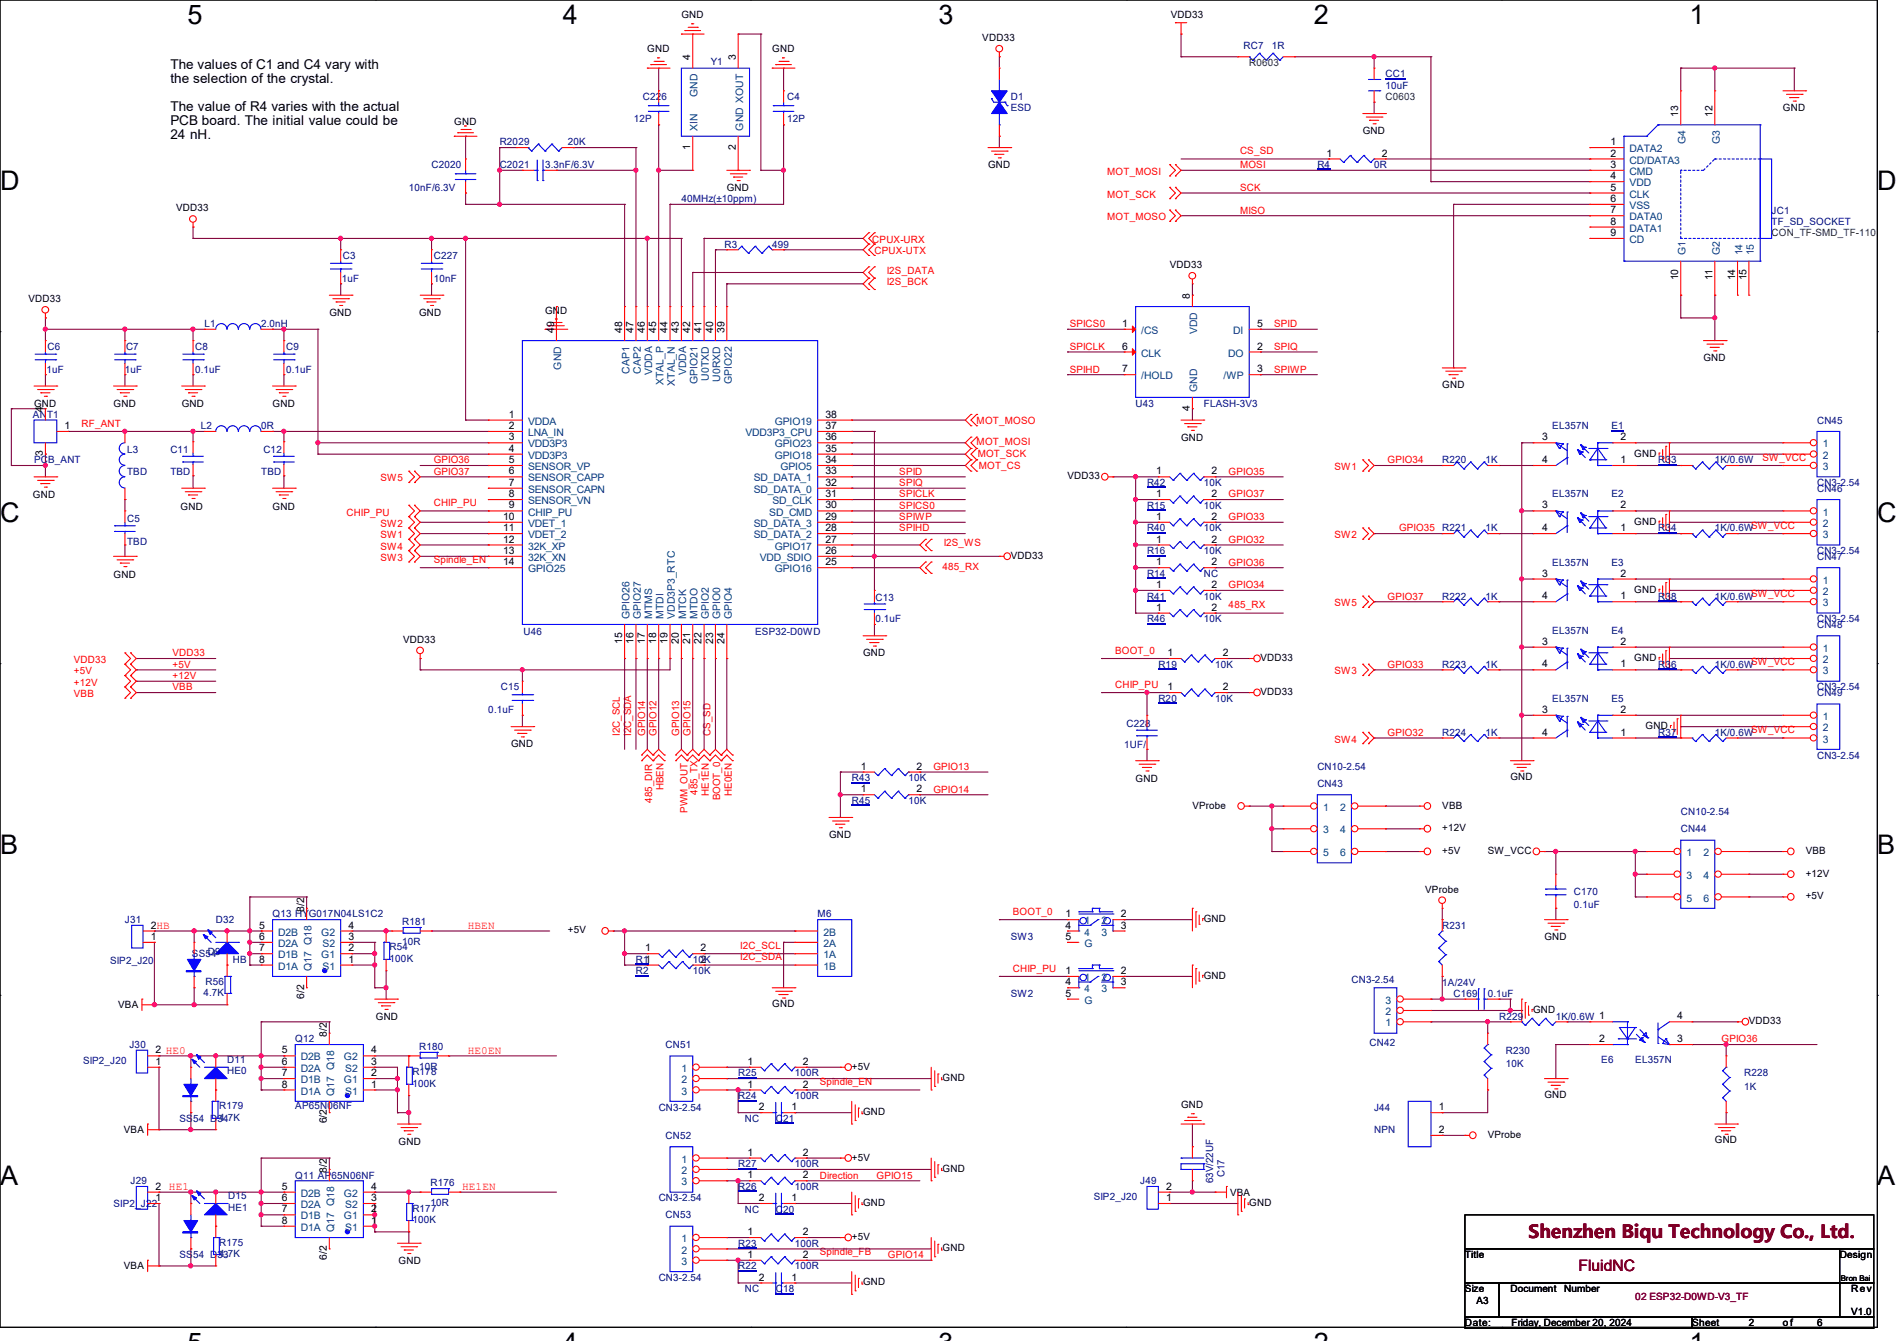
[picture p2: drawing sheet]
<svg xmlns="http://www.w3.org/2000/svg" width="297mm" height="210mm" viewBox="0 0 297 210" stroke-linecap="round" stroke-linejoin="round" font-family="sans-serif">
<defs><g id="words">
<g font-size="4.2">
<text x="29.4" y="3.8">5</text>
<text x="88.1" y="3.8">4</text>
<text x="146.9" y="3.8">3</text>
<text x="205.7" y="3.8">2</text>
<text x="264.5" y="3.8">1</text>
<text x="0" y="29.8">D</text>
<text x="293.9" y="29.8">D</text>
<text x="0" y="81.7">C</text>
<text x="293.9" y="81.7">C</text>
<text x="0" y="133.7">B</text>
<text x="293.9" y="133.7">B</text>
<text x="0" y="185.6">A</text>
<text x="293.9" y="185.6">A</text>
</g>
<text font-size="2.8" fill="#800000" x="239.3" y="193.8">Shenzhen Biqu Technology Co., Ltd.</text>
<text font-size="2.5" fill="#800000" x="247.1" y="199.1">FluidNC</text>
<g font-size="2.1">
<text x="26.7" y="10.8">The values of C1 and C4 vary with</text>
<text x="26.7" y="13">the selection of the crystal.</text>
<text x="26.7" y="17.4">The value of R4 varies with the actual</text>
<text x="26.7" y="19.6">PCB board. The initial value could be</text>
<text x="26.7" y="21.8">24 nH.</text>
</g>
<g font-size="1.7" fill="#f00">
<text x="73.2" y="145.5">HBEN</text>
<text x="73.2" y="165">HE0EN</text>
<text x="72.3" y="186.4">HE1EN</text>
</g>
<g font-size="1.6">
<text x="106.7" y="2.9">GND</text>
<text x="183.3" y="2.9">VDD33</text>
<text x="101.3" y="8.2">GND</text>
<text x="108.1" y="9.4" transform="rotate(-90 108.1 9.4)">4</text>
<text x="115.2" y="9.4" transform="rotate(-90 115.2 9.4)">3</text>
<text x="120.9" y="8.2">GND</text>
<text x="153.8" y="6.4">VDD33</text>
<text x="279.1" y="17.4">GND</text>
<text x="71.1" y="19.6">GND</text>
<text x="108.1" y="23.5" transform="rotate(-90 108.1 23.5)">1</text>
<text x="115.2" y="23.5" transform="rotate(-90 115.2 23.5)">2</text>
<text x="213.4" y="21">GND</text>
<text x="252.1" y="22.7">1</text>
<text x="262.8" y="18.3" transform="rotate(-90 262.8 18.3)">13</text>
<text x="268.1" y="18.3" transform="rotate(-90 268.1 18.3)">12</text>
<text x="113.8" y="29.9">GND</text>
<text x="154.7" y="26.3">GND</text>
<text x="207.7" y="24.5">1</text>
<text x="216.4" y="24.5">2</text>
<text x="252.1" y="24.5">2</text>
<text x="252.1" y="26.3">3</text>
<text x="252.1" y="28.1">4</text>
<text x="252.1" y="29.8">5</text>
<text x="27.6" y="33.1">VDD33</text>
<text x="252.1" y="31.6">6</text>
<text x="252.1" y="33.4">7</text>
<text x="252.1" y="35.2">8</text>
<text x="183.1" y="42">VDD33</text>
<text x="252.1" y="37">9</text>
<text x="4.4" y="47.3">VDD33</text>
<text x="186.3" y="46.8" transform="rotate(-90 186.3 46.8)">8</text>
<text x="262.8" y="43.9" transform="rotate(-90 262.8 43.9)">10</text>
<text x="268.1" y="43.9" transform="rotate(-90 268.1 43.9)">11</text>
<text x="271.7" y="43.9" transform="rotate(-90 271.7 43.9)">14</text>
<text x="273.4" y="43.9" transform="rotate(-90 273.4 43.9)">15</text>
<text x="51.6" y="49.4">GND</text>
<text x="65.6" y="49.4">GND</text>
<text x="85.3" y="49.1">GND</text>
<text x="86.7" y="52.1" transform="rotate(-90 86.7 52.1)">4</text>
<text x="86.7" y="51.2" transform="rotate(-90 86.7 51.2)">9</text>
<text x="97.4" y="52.1" transform="rotate(-90 97.4 52.1)">48</text>
<text x="99.2" y="52.1" transform="rotate(-90 99.2 52.1)">47</text>
<text x="101" y="52.1" transform="rotate(-90 101 52.1)">46</text>
<text x="102.7" y="52.1" transform="rotate(-90 102.7 52.1)">45</text>
<text x="104.5" y="52.1" transform="rotate(-90 104.5 52.1)">44</text>
<text x="106.3" y="52.1" transform="rotate(-90 106.3 52.1)">43</text>
<text x="108.1" y="52.1" transform="rotate(-90 108.1 52.1)">42</text>
<text x="109.9" y="52.1" transform="rotate(-90 109.9 52.1)">41</text>
<text x="111.6" y="52.1" transform="rotate(-90 111.6 52.1)">40</text>
<text x="113.4" y="52.1" transform="rotate(-90 113.4 52.1)">39</text>
<text x="175.7" y="51.2">1</text>
<text x="196.8" y="51.2">5</text>
<text x="175.7" y="54.7">6</text>
<text x="175.7" y="58.3">7</text>
<text x="196.8" y="58.3">3</text>
<text x="196.8" y="54.7">2</text>
<text x="266.7" y="56.6">GND</text>
<text x="5.3" y="63.7">GND</text>
<text x="6.7" y="64.6" transform="rotate(-90 6.7 64.6)">4</text>
<text x="17.8" y="63.7">GND</text>
<text x="28.4" y="63.7">GND</text>
<text x="42.7" y="63.7">GND</text>
<text x="79.7" y="65.4">1</text>
<text x="129.2" y="65.4">38</text>
<text x="186.3" y="64.3" transform="rotate(-90 186.3 64.3)">4</text>
<text x="225.8" y="60.8">GND</text>
<text x="6.7" y="71.5" transform="rotate(-90 6.7 71.5)">3</text>
<text x="10.1" y="67.2">1</text>
<text x="79.7" y="67.2">2</text>
<text x="79.7" y="69">3</text>
<text x="79.7" y="70.7">4</text>
<text x="129.2" y="70.7">35</text>
<text x="129.2" y="69">36</text>
<text x="129.2" y="67.2">37</text>
<text x="184.9" y="69">GND</text>
<text x="241.5" y="69">3</text>
<text x="253.7" y="69">2</text>
<text x="255.9" y="71.5">GND</text>
<text x="79.7" y="72.5">5</text>
<text x="79.7" y="74.3">6</text>
<text x="79.7" y="76.1">7</text>
<text x="79.7" y="77.9">8</text>
<text x="129.2" y="77.9">31</text>
<text x="129.2" y="76.1">32</text>
<text x="129.2" y="74.3">33</text>
<text x="129.2" y="72.5">34</text>
<text x="167.1" y="75.1">VDD33</text>
<text x="181" y="74.3">1</text>
<text x="181" y="77.9">1</text>
<text x="189.7" y="74.3">2</text>
<text x="189.7" y="77.9">2</text>
<text x="241.5" y="72.5">4</text>
<text x="253.7" y="72.5">1</text>
<text x="5.2" y="78.1">GND</text>
<text x="28.3" y="79.8">GND</text>
<text x="42.7" y="79.8">GND</text>
<text x="78.8" y="81.4">10</text>
<text x="78.8" y="83.2">11</text>
<text x="79.7" y="79.6">9</text>
<text x="129.2" y="83.2">28</text>
<text x="129.2" y="81.4">29</text>
<text x="129.2" y="79.6">30</text>
<text x="181" y="81.4">1</text>
<text x="189.7" y="81.4">2</text>
<text x="241.5" y="79.6">3</text>
<text x="241.5" y="83.2">4</text>
<text x="253.7" y="83.2">1</text>
<text x="253.7" y="79.6">2</text>
<text x="255.9" y="82.2">GND</text>
<text x="78.8" y="85">12</text>
<text x="78.8" y="86.7">13</text>
<text x="78.8" y="88.5">14</text>
<text x="129.2" y="86.7">26</text>
<text x="129.2" y="88.5">25</text>
<text x="129.2" y="85">27</text>
<text x="158.2" y="87.5">VDD33</text>
<text x="181" y="88.5">1</text>
<text x="181" y="85">1</text>
<text x="189.7" y="88.5">2</text>
<text x="189.7" y="85">2</text>
<text x="17.8" y="90.5">GND</text>
<text x="181" y="95.6">1</text>
<text x="181" y="92.1">1</text>
<text x="189.7" y="95.6">2</text>
<text x="189.7" y="92.1">2</text>
<text x="241.5" y="90.3">3</text>
<text x="241.5" y="93.9">4</text>
<text x="253.7" y="93.9">1</text>
<text x="253.7" y="90.3">2</text>
<text x="255.9" y="92.8">GND</text>
<text x="63.1" y="100.7">VDD33</text>
<text x="97.4" y="100.8" transform="rotate(-90 97.4 100.8)">15</text>
<text x="99.2" y="100.8" transform="rotate(-90 99.2 100.8)">16</text>
<text x="101" y="100.8" transform="rotate(-90 101 100.8)">17</text>
<text x="102.7" y="100.8" transform="rotate(-90 102.7 100.8)">18</text>
<text x="104.5" y="100.8" transform="rotate(-90 104.5 100.8)">19</text>
<text x="106.3" y="100.8" transform="rotate(-90 106.3 100.8)">20</text>
<text x="108.1" y="100.8" transform="rotate(-90 108.1 100.8)">21</text>
<text x="109.9" y="100.8" transform="rotate(-90 109.9 100.8)">22</text>
<text x="111.6" y="100.8" transform="rotate(-90 111.6 100.8)">23</text>
<text x="113.4" y="100.8" transform="rotate(-90 113.4 100.8)">24</text>
<text x="241.5" y="101">3</text>
<text x="253.7" y="101">2</text>
<text x="135.1" y="102.8">GND</text>
<text x="182.8" y="102.7">1</text>
<text x="191.5" y="102.7">2</text>
<text x="197.4" y="103.5">VDD33</text>
<text x="241.5" y="104.5">4</text>
<text x="253.7" y="104.5">1</text>
<text x="255.9" y="103.5">GND</text>
<text x="182.8" y="108.1">1</text>
<text x="191.5" y="108.1">2</text>
<text x="197.4" y="108.8">VDD33</text>
<text x="241.5" y="111.6">3</text>
<text x="253.7" y="111.6">2</text>
<text x="80" y="117">GND</text>
<text x="241.5" y="115.2">4</text>
<text x="253.7" y="115.2">1</text>
<text x="257.6" y="114.2">GND</text>
<text x="134.8" y="120.5">1</text>
<text x="134.8" y="124.1">1</text>
<text x="143.5" y="120.5">2</text>
<text x="143.5" y="124.1">2</text>
<text x="177.8" y="122.5">GND</text>
<text x="236.5" y="122.2">GND</text>
<text x="129.8" y="131.2">GND</text>
<text x="186.7" y="126.6">VProbe</text>
<text x="225.8" y="126.6">VBB</text>
<text x="225.8" y="130.2">+12V</text>
<text x="225.8" y="133.7">+5V</text>
<text x="232.9" y="133.7">SW_VCC</text>
<text x="282.7" y="133.7">VBB</text>
<text x="282.7" y="137.3">+12V</text>
<text x="47.6" y="142.8" transform="rotate(-90 47.6 142.8)">8/2</text>
<text x="166.8" y="143.6">1</text>
<text x="175.5" y="143.6">2</text>
<text x="223.1" y="139.8">VProbe</text>
<text x="282.7" y="140.8">+5V</text>
<text x="23.6" y="147.2">1</text>
<text x="23.6" y="145.4">2HB</text>
<text x="40.6" y="149">7</text>
<text x="40.6" y="147.2">6</text>
<text x="40.6" y="145.4">5</text>
<text x="54.6" y="145.4">4</text>
<text x="54.6" y="147.2">3</text>
<text x="54.6" y="149">2</text>
<text x="88.9" y="146.2">+5V</text>
<text x="101" y="149">1</text>
<text x="109.7" y="149">2</text>
<text x="166.8" y="145.4">4</text>
<text x="166.8" y="147.2">5</text>
<text x="175.5" y="145.4">3</text>
<text x="188.5" y="144.4">GND</text>
<text x="241.8" y="147.2">GND</text>
<text x="40.6" y="150.7">8</text>
<text x="54.6" y="150.7">1</text>
<text x="166.8" y="152.5">1</text>
<text x="166.8" y="154.3">4</text>
<text x="175.5" y="152.5">2</text>
<text x="175.5" y="154.3">3</text>
<text x="188.5" y="153.3">GND</text>
<text x="18.5" y="157.9">VBA</text>
<text x="47.6" y="156.4" transform="rotate(-90 47.6 156.4)">6/2</text>
<text x="58.8" y="159.7">GND</text>
<text x="120.9" y="157.7">GND</text>
<text x="166.8" y="156.1">5</text>
<text x="240" y="158.6">GND</text>
<text x="262.6" y="159.6">4</text>
<text x="273.8" y="160.4">VDD33</text>
<text x="24.3" y="166.8">1</text>
<text x="24.3" y="165">2 HE0</text>
<text x="44.1" y="166.8">6</text>
<text x="44.1" y="165">5</text>
<text x="51.2" y="162.3" transform="rotate(-90 51.2 162.3)">8/2</text>
<text x="58.1" y="165">4</text>
<text x="58.1" y="166.8">3</text>
<text x="117" y="166.8">1</text>
<text x="125.7" y="166.8">2</text>
<text x="133.3" y="167.5">+5V</text>
<text x="250.4" y="163.2">2</text>
<text x="262.6" y="163.2">3</text>
<text x="44.1" y="170.3">8</text>
<text x="44.1" y="168.5">7</text>
<text x="58.1" y="168.5">2</text>
<text x="58.1" y="170.3">1</text>
<text x="117" y="170.3">1</text>
<text x="118.8" y="173.9">2</text>
<text x="123.9" y="173.9">1</text>
<text x="125.7" y="170.3">2</text>
<text x="147.6" y="169.3">GND</text>
<text x="184.9" y="173.6">GND</text>
<text x="225.3" y="173.9">1</text>
<text x="241.8" y="172">GND</text>
<text x="19.4" y="177.5">VBA</text>
<text x="51.2" y="175.9" transform="rotate(-90 51.2 175.9)">6/2</text>
<text x="62.4" y="179.2">GND</text>
<text x="135.1" y="174.6">GND</text>
<text x="225.3" y="177.4">2</text>
<text x="232.9" y="178.2">VProbe</text>
<text x="268.5" y="179.1">GND</text>
<text x="51.2" y="183.7" transform="rotate(-90 51.2 183.7)">8/2</text>
<text x="117" y="181">1</text>
<text x="117" y="184.5">1</text>
<text x="125.7" y="181">2</text>
<text x="125.7" y="184.5">2</text>
<text x="133.3" y="181.7">+5V</text>
<text x="147.6" y="183.5">GND</text>
<text x="24.3" y="188.1">1</text>
<text x="24.3" y="186.3">2 HE1</text>
<text x="44.1" y="191.6">8</text>
<text x="44.1" y="189.9">7</text>
<text x="44.1" y="188.1">6</text>
<text x="44.1" y="186.3">5</text>
<text x="58.1" y="186.3">4</text>
<text x="58.1" y="188.1">3</text>
<text x="58.1" y="189.9">2</text>
<text x="58.1" y="191.6">1</text>
<text x="118.8" y="188.1">2</text>
<text x="123.9" y="188.1">1</text>
<text x="135.1" y="188.8">GND</text>
<text x="182.6" y="188.1">1</text>
<text x="182.6" y="186.3">2</text>
<text x="192.6" y="187.2">VBA</text>
<text x="195.6" y="188.8">GND</text>
<text x="51.2" y="197.3" transform="rotate(-90 51.2 197.3)">6/2</text>
<text x="62.4" y="197.9">GND</text>
<text x="117" y="197">1</text>
<text x="117" y="193.4">1</text>
<text x="125.7" y="197">2</text>
<text x="125.7" y="193.4">2</text>
<text x="133.3" y="194.2">+5V</text>
<text x="147.6" y="196">GND</text>
<text x="229.4" y="197">Title</text>
<text x="288" y="197">Design</text>
<text x="19.4" y="198.8">VBA</text>
<text x="118.8" y="200.5">2</text>
<text x="123.9" y="200.5">1</text>
<text x="135.1" y="201.3">GND</text>
<text x="229.4" y="202.4">Size</text>
<text x="236.5" y="202.4">Document</text>
<text x="244.9" y="202.4">Number</text>
<text x="289.8" y="202.4">Rev</text>
<text x="229.4" y="207.7">Date:</text>
<text x="231.1" y="204.1">A3</text>
<text x="236.6" y="207.7">Friday, December 20, 2024</text>
<text x="264.9" y="207.7">Sheet</text>
<text x="273.8" y="207.7">2</text>
<text x="279.1" y="207.7">o f</text>
<text x="284.5" y="207.7">6</text>
<text x="289.8" y="205.9">V1.0</text>
</g>
<g font-size="1.6" fill="#000080">
<text x="111.3" y="10.2">Y1</text>
<text x="194.7" y="7.7">RC7</text>
<text x="199.1" y="7.7">1R</text>
<text x="100.6" y="15.7">C226</text>
<text x="123.2" y="15.7">C4</text>
<text x="158.2" y="15.7">D1</text>
<text x="158.2" y="17.4">ESD</text>
<text x="216.9" y="12.1">CC1</text>
<text x="216.9" y="13.9">10uF</text>
<text x="78.2" y="22.8">R2029</text>
<text x="88.9" y="22.8">20K</text>
<text x="99.2" y="19.1">12P</text>
<text x="123.2" y="19.1">12P</text>
<text x="64" y="29.9">10nF/6.3V</text>
<text x="67.6" y="26.3">C2020</text>
<text x="78.2" y="26.3">C2021</text>
<text x="85.3" y="26.3">3.3nF/6.3V</text>
<text x="206.2" y="26.3">R4</text>
<text x="215.1" y="26.3">0R</text>
<text x="106.7" y="31.7">40MHz(±10ppm)</text>
<text x="277.4" y="33.4">JC1</text>
<text x="277.4" y="35.2">TF_SD_SOCKET</text>
<text x="53.7" y="40.6">C3</text>
<text x="67.9" y="40.6">C227</text>
<text x="113.5" y="38.8">R3</text>
<text x="120.9" y="38.8">499</text>
<text x="53.5" y="44.1">1uF</text>
<text x="67.9" y="44.1">10nF</text>
<text x="32" y="51.2">L1</text>
<text x="40.9" y="51.2">2.0nH</text>
<text x="7.3" y="58.3">1uF</text>
<text x="7.5" y="54.8">C6</text>
<text x="19.6" y="58.3">1uF</text>
<text x="19.7" y="54.8">C7</text>
<text x="30.6" y="54.8">C8</text>
<text x="30.6" y="58.3">0.1uF</text>
<text x="44.8" y="54.8">C9</text>
<text x="44.8" y="58.3">0.1uF</text>
<text x="5.2" y="65.4">ANT1</text>
<text x="177.8" y="63.7">U43</text>
<text x="188.5" y="63.7">FLASH-3V3</text>
<text x="19.9" y="71">L3</text>
<text x="26.7" y="71">C11</text>
<text x="31.5" y="67.2">L2</text>
<text x="40.9" y="67.2">0R</text>
<text x="41.2" y="71">C12</text>
<text x="243" y="67.2">EL357N</text>
<text x="252.3" y="67.2">E1</text>
<text x="284.5" y="66.3">CN45</text>
<text x="5.3" y="72.6">PCB_ANT</text>
<text x="19.9" y="74.3">TBD</text>
<text x="26.7" y="74.3">TBD</text>
<text x="40.9" y="74.3">TBD</text>
<text x="179.6" y="76.1">R42</text>
<text x="188.5" y="76.1">10K</text>
<text x="225.8" y="72.6">R220</text>
<text x="232.6" y="72.6">1K</text>
<text x="243" y="77.9">EL357N</text>
<text x="252.3" y="77.9">E2</text>
<text x="259.6" y="72.6">R3</text>
<text x="261.6" y="72.6">3</text>
<text x="268.5" y="72.6">1K/0.6W</text>
<text x="284.5" y="77">CN46</text>
<text x="284.5" y="76.1">CN3-2.54</text>
<text x="19.9" y="81.8">C5</text>
<text x="179.6" y="83.2">R40</text>
<text x="179.6" y="79.7">R15</text>
<text x="188.5" y="83.2">10K</text>
<text x="188.5" y="79.7">10K</text>
<text x="225.8" y="83.2">R221</text>
<text x="232.6" y="83.2">1K</text>
<text x="259.6" y="83.2">R3</text>
<text x="261.6" y="83.2">4</text>
<text x="268.5" y="83.2">1K/0.6W</text>
<text x="19.9" y="85.3">TBD</text>
<text x="179.6" y="86.8">R16</text>
<text x="188.5" y="86.8">10K</text>
<text x="243" y="88.6">EL357N</text>
<text x="252.3" y="88.6">E3</text>
<text x="284.5" y="87.7">CN47</text>
<text x="284.5" y="86.8">CN3-2.54</text>
<text x="137.1" y="94.1">C13</text>
<text x="179.6" y="90.3">R14</text>
<text x="179.6" y="93.9">R41</text>
<text x="188.5" y="90.3">NC</text>
<text x="188.5" y="93.9">10K</text>
<text x="225.8" y="93.9">R222</text>
<text x="232.6" y="93.9">1K</text>
<text x="259.6" y="93.9">R3</text>
<text x="261.6" y="93.9">8</text>
<text x="268.5" y="93.9">1K/0.6W</text>
<text x="82" y="99.4">U46</text>
<text x="118.2" y="99.4">ESP32-D0WD</text>
<text x="137.1" y="97.5">0.1uF</text>
<text x="179.6" y="97.5">R46</text>
<text x="188.5" y="97.5">10K</text>
<text x="243" y="99.2">EL357N</text>
<text x="252.3" y="99.2">E4</text>
<text x="284.5" y="98.3">CN48</text>
<text x="284.5" y="97.5">CN3-2.54</text>
<text x="181.4" y="104.6">R19</text>
<text x="190.2" y="104.6">10K</text>
<text x="225.8" y="104.6">R223</text>
<text x="232.6" y="104.6">1K</text>
<text x="259.6" y="104.6">R3</text>
<text x="261.6" y="104.6">6</text>
<text x="268.5" y="104.6">1K/0.6W</text>
<text x="76.5" y="111.7">0.1uF</text>
<text x="78.4" y="108.1">C15</text>
<text x="176.4" y="113.8">C228</text>
<text x="181.4" y="109.9">R20</text>
<text x="190.2" y="109.9">10K</text>
<text x="243" y="109.9">EL357N</text>
<text x="252.3" y="109.9">E5</text>
<text x="284.5" y="108.1">CN3-2.54</text>
<text x="284.5" y="109">CN49</text>
<text x="176" y="117.2">1UF/</text>
<text x="225.8" y="115.2">R224</text>
<text x="232.6" y="115.2">1K</text>
<text x="259.6" y="115.2">R37</text>
<text x="268.5" y="115.2">1K/0.6W</text>
<text x="284.5" y="118.8">CN3-2.54</text>
<text x="133.3" y="122.3">R43</text>
<text x="133.3" y="125.9">R45</text>
<text x="142.2" y="122.3">10K</text>
<text x="142.2" y="125.9">10K</text>
<text x="206.2" y="123.2">CN43</text>
<text x="206.2" y="120.6">CN10-2.54</text>
<text x="263.1" y="130.3">CN44</text>
<text x="263.1" y="127.7">CN10-2.54</text>
<text x="42.7" y="143.7">Q13 HYG017N04LS1C2</text>
<text x="128" y="143.7">M6</text>
<text x="246.4" y="140.1">C170</text>
<text x="246.4" y="142.2">0.1uF</text>
<text x="19.6" y="144.6">J31</text>
<text x="30.1" y="149.9">SS5D49</text>
<text x="33.8" y="144.6">D32</text>
<text x="61" y="148.8">R54</text>
<text x="62.9" y="144.9">R181</text>
<text x="62.9" y="148">10R</text>
<text x="158.2" y="147.2">SW3</text>
<text x="225.8" y="145.5">R231</text>
<text x="17.2" y="151">SIP2_J20</text>
<text x="31.8" y="156">4.7K</text>
<text x="32.2" y="154.2">R56</text>
<text x="36.4" y="150.8">HB</text>
<text x="61" y="150.6">100K</text>
<text x="99.6" y="152.6">R2</text>
<text x="99.6" y="150.8">R11</text>
<text x="108.5" y="152.6">10K</text>
<text x="108.5" y="150.8">102K</text>
<text x="211.6" y="154">CN3-2.54</text>
<text x="225.8" y="154.3">1A/24V</text>
<text x="158.2" y="156.1">SW2</text>
<text x="227.6" y="156.1">C169</text>
<text x="232.9" y="156.1">0.1uF</text>
<text x="234.7" y="159.7">R229</text>
<text x="243.6" y="159.7">1K/0.6W 1</text>
<text x="13" y="166.6">SIP2_J20</text>
<text x="20.3" y="164.1">J30</text>
<text x="35.6" y="166.5">D11</text>
<text x="46.2" y="163.2">Q12</text>
<text x="65.6" y="164.5">R180</text>
<text x="65.6" y="167.5">10R</text>
<text x="104.2" y="164.1">CN51</text>
<text x="214.4" y="163.8">CN42</text>
<text x="235.8" y="165">R230</text>
<text x="235.8" y="167.1">10K</text>
<text x="250.7" y="166.5">E6</text>
<text x="256" y="166.5">EL357N</text>
<text x="34.3" y="173.7">R179</text>
<text x="35.6" y="168.2">HE0</text>
<text x="46.2" y="173.7">AP65N06NF</text>
<text x="64.6" y="168.4">R178</text>
<text x="64.6" y="170.2">100K</text>
<text x="103.1" y="173.9">CN3-2.54</text>
<text x="115.6" y="168.6">R25</text>
<text x="115.6" y="172.1">R24</text>
<text x="124.5" y="168.6">100R</text>
<text x="124.5" y="172.1">100R</text>
<text x="215.1" y="173.9">J44</text>
<text x="273.1" y="168.6">R228</text>
<text x="273.1" y="170.7">1K</text>
<text x="28.1" y="175.7">SS</text>
<text x="30.2" y="175.7">54 D344.7K</text>
<text x="104.2" y="178.4">CN52</text>
<text x="116.6" y="175.7">NC</text>
<text x="121.5" y="175.7">C</text>
<text x="122.6" y="175.7">21</text>
<text x="215.1" y="177.5">NPN</text>
<text x="20.4" y="185.5">J29</text>
<text x="46.2" y="184.6">Q11 AP65N06NF</text>
<text x="67.4" y="185.8">R176</text>
<text x="115.6" y="182.8">R27</text>
<text x="124.5" y="182.8">100R</text>
<text x="178.5" y="185.5">J49</text>
<text x="189.9" y="185.3" transform="rotate(-90 189.9 185.3)">63V/22UF</text>
<text x="191.7" y="184.4" transform="rotate(-90 191.7 184.4)">C17</text>
<text x="17.8" y="189">SIP2_J22</text>
<text x="35.7" y="187.8">D15</text>
<text x="35.7" y="189.6">HE1</text>
<text x="64.6" y="189.7">R177</text>
<text x="64.6" y="191.5">100K</text>
<text x="67.4" y="188.8">10R</text>
<text x="103.1" y="188.1">CN3-2.54</text>
<text x="104.2" y="190.8">CN53</text>
<text x="115.6" y="186.4">R26</text>
<text x="116.6" y="189.9">NC</text>
<text x="121.5" y="189.9">C</text>
<text x="122.6" y="189.9">20</text>
<text x="124.5" y="186.4">100R</text>
<text x="171.2" y="188">SIP2_J20</text>
<text x="28.1" y="197">SS</text>
<text x="30.2" y="197">54 D343.7K</text>
<text x="34.3" y="195.1">R175</text>
<text x="115.6" y="195.2">R23</text>
<text x="124.5" y="195.2">100R</text>
<text x="103.1" y="200.6">CN3-2.54</text>
<text x="115.6" y="198.8">R22</text>
<text x="116.6" y="202.4">NC</text>
<text x="121.5" y="202.4">C</text>
<text x="122.6" y="202.4">18</text>
<text x="124.5" y="198.8">100R</text>
</g>
<g font-size="1.6" fill="#008000">
<text x="195.6" y="10.3">R0603</text>
<text x="216.9" y="15.7">C0603</text>
<text x="277.4" y="37">CON_TF-SMD_TF-110</text>
</g>
<g font-size="1.6" fill="#004080">
<text x="109.2" y="15.2" transform="rotate(-90 109.2 15.2)">GND</text>
<text x="109.2" y="20.4" transform="rotate(-90 109.2 20.4)">XIN</text>
<text x="116.3" y="20.4" transform="rotate(-90 116.3 20.4)">GND XOUT</text>
<text x="255.1" y="23.8">DATA2</text>
<text x="263.9" y="22.6" transform="rotate(-90 263.9 22.6)">G4</text>
<text x="269.2" y="22.6" transform="rotate(-90 269.2 22.6)">G3</text>
<text x="255.1" y="25.6">CD/DATA3</text>
<text x="255.1" y="27.4">CMD</text>
<text x="255.1" y="29.2">VDD</text>
<text x="255.1" y="30.9">CLK</text>
<text x="255.1" y="32.7">VSS</text>
<text x="255.1" y="34.5">DATA0</text>
<text x="255.1" y="36.3">DATA1</text>
<text x="255.1" y="38.1">CD</text>
<text x="263.9" y="40" transform="rotate(-90 263.9 40)">G1</text>
<text x="269.2" y="40" transform="rotate(-90 269.2 40)">G2</text>
<text x="272.8" y="40" transform="rotate(-90 272.8 40)">14</text>
<text x="274.6" y="40" transform="rotate(-90 274.6 40)">15</text>
<text x="178.7" y="52.3">/CS</text>
<text x="187.5" y="52.4" transform="rotate(-90 187.5 52.4)">VDD</text>
<text x="193.1" y="52.3">DI</text>
<text x="87.9" y="57.9" transform="rotate(-90 87.9 57.9)">GND</text>
<text x="98.6" y="58.5" transform="rotate(-90 98.6 58.5)">CAP1</text>
<text x="100.3" y="58.5" transform="rotate(-90 100.3 58.5)">CAP2</text>
<text x="102.1" y="58.8" transform="rotate(-90 102.1 58.8)">VDDA</text>
<text x="107.4" y="58.8" transform="rotate(-90 107.4 58.8)">VDDA</text>
<text x="111" y="59.6" transform="rotate(-90 111 59.6)">U0TXD</text>
<text x="112.8" y="59.8" transform="rotate(-90 112.8 59.8)">U0RXD</text>
<text x="178.7" y="55.8">CLK</text>
<text x="178.7" y="59.4">/HOLD</text>
<text x="191.6" y="59.4">/WP</text>
<text x="192.3" y="55.8">DO</text>
<text x="103.9" y="60.3" transform="rotate(-90 103.9 60.3)">XTAL_P</text>
<text x="105.7" y="60.4" transform="rotate(-90 105.7 60.4)">XTAL_N</text>
<text x="109.2" y="60.1" transform="rotate(-90 109.2 60.1)">GPIO21</text>
<text x="114.6" y="60.1" transform="rotate(-90 114.6 60.1)">GPIO22</text>
<text x="187.5" y="61.3" transform="rotate(-90 187.5 61.3)">GND</text>
<text x="82.7" y="66.5">VDDA</text>
<text x="82.7" y="68.3">LNA_IN</text>
<text x="82.7" y="70.1">VDD3P3</text>
<text x="82.7" y="71.8">VDD3P3</text>
<text x="116.7" y="68.3">VDD3P3_CPU</text>
<text x="121.3" y="71.8">GPIO18</text>
<text x="121.3" y="66.5">GPIO19</text>
<text x="121.3" y="70.1">GPIO23</text>
<text x="285.4" y="70.1">1</text>
<text x="285.4" y="71.8">2</text>
<text x="82.7" y="73.6">SENSOR_VP</text>
<text x="82.7" y="75.4">SENSOR_CAPP</text>
<text x="82.7" y="77.2">SENSOR_CAPN</text>
<text x="118" y="77.2">SD_DATA_0</text>
<text x="118" y="75.4">SD_DATA_1</text>
<text x="122.2" y="73.6">GPIO5</text>
<text x="285.4" y="73.6">3</text>
<text x="82.7" y="79">SENSOR_VN</text>
<text x="82.7" y="80.7">CHIP_PU</text>
<text x="82.7" y="82.5">VDET_1</text>
<text x="118" y="82.5">SD_DATA_3</text>
<text x="120.4" y="80.7">SD_CMD</text>
<text x="120.9" y="79">SD_CLK</text>
<text x="285.4" y="80.7">1</text>
<text x="285.4" y="82.5">2</text>
<text x="82.7" y="84.3">VDET_2</text>
<text x="82.7" y="86.1">32K_XP</text>
<text x="82.7" y="87.8">32K_XN</text>
<text x="82.7" y="89.6">GPIO25</text>
<text x="118" y="84.3">SD_DATA_2</text>
<text x="119" y="87.8">VDD_SDIO</text>
<text x="121.3" y="89.6">GPIO16</text>
<text x="121.3" y="86.1">GPIO17</text>
<text x="285.4" y="84.3">3</text>
<text x="285.4" y="91.4">1</text>
<text x="285.4" y="93.2">2</text>
<text x="285.4" y="95">3</text>
<text x="98.6" y="96.9" transform="rotate(-90 98.6 96.9)">GPIO26</text>
<text x="100.3" y="96.9" transform="rotate(-90 100.3 96.9)">GPIO27</text>
<text x="102.1" y="96.9" transform="rotate(-90 102.1 96.9)">MTMS</text>
<text x="103.9" y="96.9" transform="rotate(-90 103.9 96.9)">MTDI</text>
<text x="105.7" y="96.9" transform="rotate(-90 105.7 96.9)">VDD3P3_RTC</text>
<text x="107.4" y="96.9" transform="rotate(-90 107.4 96.9)">MTCK</text>
<text x="109.2" y="96.9" transform="rotate(-90 109.2 96.9)">MTDO</text>
<text x="111" y="96.9" transform="rotate(-90 111 96.9)">GPIO2</text>
<text x="112.8" y="96.9" transform="rotate(-90 112.8 96.9)">GPIO0</text>
<text x="114.6" y="96.9" transform="rotate(-90 114.6 96.9)">GPIO4</text>
<text x="285.4" y="102.1">1</text>
<text x="285.4" y="103.8">2</text>
<text x="285.4" y="105.6">3</text>
<text x="285.4" y="112.7">1</text>
<text x="285.4" y="114.5">2</text>
<text x="285.4" y="116.3">3</text>
<text x="207.1" y="127">1</text>
<text x="207.1" y="130.5">3</text>
<text x="209.8" y="127">2</text>
<text x="209.8" y="130.5">4</text>
<text x="207.1" y="134.1">5</text>
<text x="209.8" y="134.1">6</text>
<text x="264" y="134.1">1</text>
<text x="264" y="137.6">3</text>
<text x="266.7" y="134.1">2</text>
<text x="266.7" y="137.6">4</text>
<text x="264" y="141.2">5</text>
<text x="266.7" y="141.2">6</text>
<text x="43.6" y="148.3">D2A</text>
<text x="43.6" y="146.5">D2B</text>
<text x="50.3" y="146.5">G2</text>
<text x="50.5" y="148.3">S2</text>
<text x="128.9" y="146.5">2B</text>
<text x="128.9" y="148.3">2A</text>
<text x="169.8" y="144.7">1</text>
<text x="169.8" y="146.5">4</text>
<text x="169.8" y="148.3">G</text>
<text x="172.5" y="144.7">2</text>
<text x="172.5" y="146.5">3</text>
<text x="43.6" y="151.8">D1A</text>
<text x="43.6" y="150.1">D1B</text>
<text x="48.8" y="152" transform="rotate(-90 48.8 152)">Q17 Q18</text>
<text x="50.3" y="150.1">G1</text>
<text x="50.5" y="151.8">S1</text>
<text x="128.9" y="150.1">1A</text>
<text x="128.9" y="151.8">1B</text>
<text x="169.8" y="153.6">1</text>
<text x="169.8" y="155.4">4</text>
<text x="172.5" y="153.6">2</text>
<text x="172.5" y="155.4">3</text>
<text x="169.8" y="157.2">G</text>
<text x="216.9" y="160.7">1</text>
<text x="216.9" y="159">2</text>
<text x="216.9" y="157.2">3</text>
<text x="47.1" y="167.9">D2A</text>
<text x="47.1" y="166.1">D2B</text>
<text x="53.8" y="166.1">G2</text>
<text x="54.1" y="167.9">S2</text>
<text x="106.7" y="167.9">1</text>
<text x="47.1" y="171.4">D1A</text>
<text x="47.1" y="169.6">D1B</text>
<text x="52.3" y="171.6" transform="rotate(-90 52.3 171.6)">Q17 Q18</text>
<text x="53.8" y="169.6">G1</text>
<text x="54.1" y="171.4">S1</text>
<text x="106.7" y="169.6">2</text>
<text x="106.7" y="171.4">3</text>
<text x="106.7" y="182.1">1</text>
<text x="106.7" y="183.9">2</text>
<text x="106.7" y="185.6">3</text>
<text x="47.1" y="191">D1B</text>
<text x="47.1" y="189.2">D2A</text>
<text x="47.1" y="187.4">D2B</text>
<text x="53.8" y="187.4">G2</text>
<text x="53.8" y="191">G1</text>
<text x="54.1" y="189.2">S2</text>
<text x="47.1" y="192.7">D1A</text>
<text x="52.3" y="192.9" transform="rotate(-90 52.3 192.9)">Q17 Q18</text>
<text x="54.1" y="192.7">S1</text>
<text x="106.7" y="194.5">1</text>
<text x="106.7" y="196.3">2</text>
<text x="106.7" y="198.1">3</text>
</g>
<g font-size="1.6" fill="#f00">
<text x="173.4" y="27.4">MOT_MOSI</text>
<text x="194.1" y="29.9">SCK</text>
<text x="194.1" y="24.1">CS_SD</text>
<text x="194.1" y="26.3">MOSI</text>
<text x="173.4" y="30.9">MOT_SCK</text>
<text x="173.4" y="34.5">MOT_MOSO</text>
<text x="194.1" y="33.4">MISO</text>
<text x="136.6" y="38.1">CPUX-URX</text>
<text x="136.9" y="39.8">CPUX-UTX</text>
<text x="138.9" y="44.7">I2S_BCK</text>
<text x="138.9" y="42.9">I2S_DATA</text>
<text x="167.5" y="51.2">SPICS0</text>
<text x="199.5" y="51.2">SPID</text>
<text x="167.5" y="54.8">SPICLK</text>
<text x="167.5" y="58.3">SPIHD</text>
<text x="199.5" y="58.3">SPIWP</text>
<text x="199.5" y="54.8">SPIQ</text>
<text x="12.8" y="66.8">RF_ANT</text>
<text x="152.9" y="69.7">MOT_MOSI</text>
<text x="152.9" y="66.3">MOT_MOSO</text>
<text x="153.1" y="71.5">MOT_SCK</text>
<text x="59.6" y="75.4">SW5</text>
<text x="67.9" y="74.3">GPIO37</text>
<text x="67.9" y="72.6">GPIO36</text>
<text x="140.8" y="77.9">SPICLK</text>
<text x="140.8" y="74.3">SPID</text>
<text x="140.8" y="76.1">SPIQ</text>
<text x="153.2" y="73.4">MOT_CS</text>
<text x="192.4" y="74.3">GPIO35</text>
<text x="192.4" y="77.9">GPIO37</text>
<text x="208.9" y="73.6">SW1</text>
<text x="217.3" y="72.6">GPIO34</text>
<text x="275.9" y="72.1">SW_VCC</text>
<text x="54.2" y="80.7">CHIP_PU</text>
<text x="59.6" y="82.5">SW2</text>
<text x="67.9" y="79.2">CHIP_PU</text>
<text x="140.8" y="79.7">SPICS0</text>
<text x="140.8" y="83.2">SPIHD</text>
<text x="140.8" y="81.4">SPIWP</text>
<text x="192.4" y="81.4">GPIO33</text>
<text x="219" y="83.2">GPIO35</text>
<text x="274.2" y="82.8">SW_VCC</text>
<text x="59.6" y="84.3">SW1</text>
<text x="59.6" y="87.8">SW3</text>
<text x="59.6" y="86.1">SW4</text>
<text x="67.9" y="88.1">Spindle_EN</text>
<text x="147.6" y="89.3">485_RX</text>
<text x="147.7" y="85.6">I2S_WS</text>
<text x="192.4" y="85">GPIO32</text>
<text x="192.4" y="88.6">GPIO36</text>
<text x="208.9" y="84.3">SW2</text>
<text x="192.4" y="92.1">GPIO34</text>
<text x="192.4" y="95.2">485_RX</text>
<text x="208.9" y="95">SW5</text>
<text x="217.3" y="93.9">GPIO37</text>
<text x="274.2" y="93.5">SW_VCC</text>
<text x="11.6" y="103.8">VDD33</text>
<text x="11.6" y="105.6">+5V</text>
<text x="11.6" y="107.4">+12V</text>
<text x="27" y="102.8">VDD33</text>
<text x="27" y="104.6">+5V</text>
<text x="27" y="106.3">+12V</text>
<text x="174.6" y="107.7">CHIP_PU</text>
<text x="174.6" y="102.4">BOOT_0</text>
<text x="208.9" y="105.6">SW3</text>
<text x="217.3" y="104.6">GPIO33</text>
<text x="274.2" y="104.1">SW_VCC</text>
<text x="11.6" y="109.2">VBB</text>
<text x="27" y="108.1">VBB</text>
<text x="97" y="115.2" transform="rotate(-90 97 115.2)">I2C_SCL</text>
<text x="98.8" y="115.2" transform="rotate(-90 98.8 115.2)">I2C_SDA</text>
<text x="101" y="115.2" transform="rotate(-90 101 115.2)">GPIO14</text>
<text x="102.8" y="115.2" transform="rotate(-90 102.8 115.2)">GPIO12</text>
<text x="106.3" y="115.2" transform="rotate(-90 106.3 115.2)">GPIO13</text>
<text x="108.1" y="115.2" transform="rotate(-90 108.1 115.2)">GPIO15</text>
<text x="111.3" y="115.2" transform="rotate(-90 111.3 115.2)">CS_SD</text>
<text x="208.9" y="116.3">SW4</text>
<text x="217.3" y="115.2">GPIO32</text>
<text x="274.2" y="114.8">SW_VCC</text>
<text x="102.1" y="125.7" transform="rotate(-90 102.1 125.7)">485_DIR</text>
<text x="103.9" y="123.7" transform="rotate(-90 103.9 123.7)">HBEN</text>
<text x="109.2" y="124.5" transform="rotate(-90 109.2 124.5)">485_TX</text>
<text x="111" y="124.6" transform="rotate(-90 111 124.6)">HE1EN</text>
<text x="112.8" y="125.3" transform="rotate(-90 112.8 125.3)">BOOT_0</text>
<text x="114.6" y="124.6" transform="rotate(-90 114.6 124.6)">HE0EN</text>
<text x="146.1" y="120.6">GPIO13</text>
<text x="146.1" y="124.1">GPIO14</text>
<text x="107.6" y="127.3" transform="rotate(-90 107.6 127.3)">PWM_OUT</text>
<text x="158.6" y="143.3">BOOT_0</text>
<text x="115.9" y="148.6">I2C_SCL</text>
<text x="115.9" y="150.4">I2C_SDA</text>
<text x="158.6" y="152.1">CHIP_PU</text>
<text x="269.5" y="163.2">GPIO36</text>
<text x="128.4" y="169.9">Spindle_EN</text>
<text x="128.4" y="184.6">Direction</text>
<text x="137.2" y="184.6">GPIO15</text>
<text x="128.4" y="196.6">Spindle_FB</text>
<text x="139" y="197">GPIO14</text>
</g>
<text font-size="1.6" fill="#800040" x="256" y="203.6">02 ESP32-D0WD-V3_TF</text>
<text font-size="1.2" x="288.2" y="200.6">Bron Bai</text>
</g></defs>
<g fill="none" stroke="#000" stroke-width=".17">
<path d="M0 0h293.9v207.9h-293.9zM58.8 0h.1M117.6 0h.1M176.3 0h.1M235.1 0h.1M0 51.9h.1M293.9 51.9h.1M0 103.9h.1M293.9 103.9h.1M0 155.9h.1M293.9 155.9h.1M58.8 207.9h.1"/>
<path d="M117.6 207.9h.1M176.3 207.9h.1M235.1 207.9h.1"/>
</g>
<path d="M0 103.9h.1M293.9 103.9h.1" fill="none" stroke="#000" stroke-width=".16"/>
<g fill="none" stroke="#800040" stroke-width=".17">
<path d="M215.1 16h.1M215.1 8.9h.1M215.1 16v1.8M215.1 8.9h8.9M224 8.9h.1M224 8.9v19.5M184.9 30.2h64M184.9 24.9h23.1M184.9 33.8h64M184.9 26.7h64M208 24.9h.1M224 28.4h.1"/>
<path d="M224 28.4h24.9M227.6 32h.1M227.6 32v25.6M227.6 32h21.3M248.9 30.2h.1M248.9 33.8h.1M248.9 26.7h.1M227.6 57.6h.1"/>
</g>
<circle cx="215.1" cy="8.9" r=".32" fill="#f0f"/>
<circle cx="215.1" cy="8.9" r=".32" fill="none" stroke="#f0f" stroke-width=".17"/>
<path d="M184.9 5.3h.1M184.9 5.3v3.6M263.1 10.7h.1M263.1 10.7h5.4M263.1 10.7v3.5M268.5 10.7h.1M268.5 10.7v3.5M280.9 10.7h.1M280.9 10.7v3.5M268.5 46.2h.1M268.5 49.8h.1M268.5 46.2v7.1" fill="none" stroke="#800040" stroke-width=".17"/>
<circle cx="268.5" cy="49.8" r=".32" fill="#f0f"/>
<circle cx="268.5" cy="49.8" r=".32" fill="none" stroke="#f0f" stroke-width=".17"/>
<path d="M215.1 8.9h.1M215.1 8.9v1.8M268.5 10.7h.1M268.5 10.7h12.4M263.1 49.8h.1M263.1 46.2h.1M263.1 49.8h5.4M263.1 46.2v3.6" fill="none" stroke="#800040" stroke-width=".17"/>
<circle cx="268.5" cy="10.6" r=".32" fill="#f0f"/>
<circle cx="268.5" cy="10.6" r=".32" fill="none" stroke="#f0f" stroke-width=".17"/>
<path d="M184.9 8.9h.1M184.9 8.9h8.9M202.7 8.9h12.4M215.1 8.9h.1M238.3 69.3h.1M238.3 69.3v10.7" fill="none" stroke="#800040" stroke-width=".17"/>
<circle cx="238.2" cy="80" r=".32" fill="#f0f"/>
<circle cx="238.2" cy="80" r=".32" fill="none" stroke="#f0f" stroke-width=".17"/>
<path d="M238.3 69.3h.1M238.3 69.3h1.7M238.3 80h.1M238.3 90.7h.1M238.3 80h1.7M238.3 80v10.7M238.3 90.7h1.7" fill="none" stroke="#800040" stroke-width=".17"/>
<circle cx="238.2" cy="90.7" r=".32" fill="#f0f"/>
<circle cx="238.2" cy="90.7" r=".32" fill="none" stroke="#f0f" stroke-width=".17"/>
<path d="M238.3 90.7h.1M238.3 90.7v21.3M238.3 101.3h.1M238.3 101.3h1.7" fill="none" stroke="#800040" stroke-width=".17"/>
<circle cx="238.2" cy="112" r=".32" fill="#f0f"/>
<circle cx="238.2" cy="112" r=".32" fill="none" stroke="#f0f" stroke-width=".17"/>
<circle cx="238.2" cy="101.3" r=".32" fill="#f0f"/>
<circle cx="238.2" cy="101.3" r=".32" fill="none" stroke="#f0f" stroke-width=".17"/>
<g fill="none" stroke="#800040" stroke-width=".17">
<path d="M215.1 72.9h10.7M225.8 72.9h.1M234.7 72.9h.1M234.7 72.9h5.3M256 69.3h.1M256 72.9h7.1M256 69.3h23.1M263.1 72.9h.1M215.1 94.2h.1M215.1 83.6h.1M215.1 83.6h10.7M215.1 94.2h10.7"/>
<path d="M234.7 83.6h.1M234.7 94.2h.1M234.7 83.6h5.3M234.7 94.2h5.3M256 80h.1M256 90.7h.1M256 83.6h7.1M256 94.2h7.1M256 80h23.1M256 90.7h23.1M263.1 83.6h.1M263.1 94.2h.1"/>
<path d="M215.1 104.9h.1M215.1 115.6h.1M215.1 104.9h10.7M215.1 115.6h10.7M234.7 104.9h.1M234.7 115.6h.1M234.7 104.9h5.3M234.7 115.6h5.3M238.3 112h.1M238.3 112h1.7M238.3 112v7.1M256 101.3h.1"/>
<path d="M256 112h.1M256 112h23.1M256 104.9h7.1M256 115.6h7.1M256 101.3h23.1M263.1 104.9h.1M263.1 115.6h.1M264.9 163.6h.1M264.9 163.6h19.6M270.3 163.6h.1M270.3 174.2h.1M270.3 163.6v1.8"/>
<path d="M270.3 174.2v1.8"/>
</g>
<circle cx="270.2" cy="163.6" r=".32" fill="#f0f"/>
<circle cx="270.2" cy="163.6" r=".32" fill="none" stroke="#f0f" stroke-width=".17"/>
<path d="M232.9 160h.1M232.9 160h3.6M232.9 160v1.8M243.6 163.6h.1M243.6 163.6h5.3M243.6 163.6v5.3M245.4 160h.1M245.4 160h3.5" fill="none" stroke="#800040" stroke-width=".17"/>
<circle cx="232.9" cy="160" r=".32" fill="#f0f"/>
<circle cx="232.9" cy="160" r=".32" fill="none" stroke="#f0f" stroke-width=".17"/>
<path d="M224 158.2h12.5M225.8 152.9h.1M225.8 152.9v3.6M236.5 158.2h.1M224 160h.1M224 160h8.9M225.8 174.2h.1M225.8 177.8h.1M225.8 177.8h3.6M232.9 170.7h.1M232.9 170.7v3.5h-7.1" fill="none" stroke="#800040" stroke-width=".17"/>
<circle cx="225.8" cy="156.4" r=".32" fill="#f0f"/>
<circle cx="225.8" cy="156.4" r=".32" fill="none" stroke="#f0f" stroke-width=".17"/>
<path d="M224 156.5h.1M224 156.5h5.4M225.8 144h.1M225.8 156.5h.1M225.8 142.2v1.8M234.7 156.5h.1M234.7 156.5h1.8M236.5 156.5h.1M236.5 156.5v1.7h1.8M238.3 158.2h.1" fill="none" stroke="#800040" stroke-width=".17"/>
<circle cx="236.5" cy="158.2" r=".32" fill="#f0f"/>
<circle cx="236.5" cy="158.2" r=".32" fill="none" stroke="#f0f" stroke-width=".17"/>
<path d="M195.6 126.2h.1M195.6 126.2h3.5M199.1 129.8h.1M199.1 126.2h.1M199.1 129.8h1.8M199.1 126.2v3.6" fill="none" stroke="#800040" stroke-width=".17"/>
<circle cx="199.1" cy="129.8" r=".32" fill="#f0f"/>
<circle cx="199.1" cy="129.8" r=".32" fill="none" stroke="#f0f" stroke-width=".17"/>
<circle cx="199.1" cy="126.2" r=".32" fill="#f0f"/>
<circle cx="199.1" cy="126.2" r=".32" fill="none" stroke="#f0f" stroke-width=".17"/>
<g fill="none" stroke="#800040" stroke-width=".17">
<path d="M199.1 126.2h.1M199.1 133.3h.1M199.1 129.8h.1M199.1 126.2h1.8M199.1 133.3h1.8M199.1 129.8v3.5M216.9 126.2h.1M216.9 129.8h.1M216.9 133.3h.1M216.9 126.2h5.3M216.9 133.3h5.3M216.9 129.8h5.3"/>
<path d="M241.8 133.3h.1M241.8 133.3h14.2M256 133.3h.1M256 133.3v3.6M264.9 160h7.1M272 160h.1"/>
</g>
<circle cx="243.6" cy="133.3" r=".32" fill="#f0f"/>
<circle cx="243.6" cy="133.3" r=".32" fill="none" stroke="#f0f" stroke-width=".17"/>
<g fill="none" stroke="#800040" stroke-width=".17">
<path d="M261.4 71.1h.1M261.4 71.1h17.7M261.4 92.5h.1M261.4 81.8h.1M261.4 92.5h17.7M261.4 81.8h17.7M261.4 103.1h.1M261.4 103.1h17.7M263.1 113.8h.1M263.1 113.8h16M256 136.9h.1M256 136.9v3.6"/>
<path d="M256 136.9h1.8M273.8 133.3h.1M273.8 136.9h.1M273.8 133.3h5.3M273.8 136.9h5.3M256 140.5h.1M256 140.5h1.8M273.8 140.5h.1M273.8 140.5h5.3"/>
</g>
<circle cx="256" cy="136.9" r=".32" fill="#f0f"/>
<circle cx="256" cy="136.9" r=".32" fill="none" stroke="#f0f" stroke-width=".17"/>
<path d="M256 133.3h.1M256 133.3h1.8" fill="none" stroke="#800040" stroke-width=".17"/>
<circle cx="256" cy="133.3" r=".32" fill="#f0f"/>
<circle cx="256" cy="133.3" r=".32" fill="none" stroke="#f0f" stroke-width=".17"/>
<path d="M243.6 133.3h.1M243.6 133.3v3.6M243.6 142.2h.1M243.6 142.2v1.8M64 186.7h1.8M65.8 186.7h.1" fill="none" stroke="#800040" stroke-width=".17"/>
<circle cx="64" cy="186.7" r=".32" fill="#f0f"/>
<circle cx="64" cy="186.7" r=".32" fill="none" stroke="#f0f" stroke-width=".17"/>
<path d="M58.7 192h.1M58.7 190.2v1.8" fill="none" stroke="#800040" stroke-width=".17"/>
<circle cx="58.7" cy="190.2" r=".32" fill="#f0f"/>
<circle cx="58.7" cy="190.2" r=".32" fill="none" stroke="#f0f" stroke-width=".17"/>
<circle cx="58.7" cy="192" r=".32" fill="#f0f"/>
<circle cx="58.7" cy="192" r=".32" fill="none" stroke="#f0f" stroke-width=".17"/>
<path d="M40.9 188.5h.1M40.9 188.5h3.5M58.7 192.9h.1M58.7 192v.9" fill="none" stroke="#800040" stroke-width=".17"/>
<circle cx="40.9" cy="188.4" r=".32" fill="#f0f"/>
<circle cx="40.9" cy="188.4" r=".32" fill="none" stroke="#f0f" stroke-width=".17"/>
<path d="M40.9 186.7h.1M40.9 190.2h.1M40.9 188.5h.1M40.9 192h.1M40.9 186.7v5.3M40.9 186.7h3.5M40.9 190.2h3.5M40.9 192h3.5M44.4 186.7h.1" fill="none" stroke="#800040" stroke-width=".17"/>
<circle cx="40.9" cy="190.2" r=".32" fill="#f0f"/>
<circle cx="40.9" cy="190.2" r=".32" fill="none" stroke="#f0f" stroke-width=".17"/>
<path d="M33.8 165.4h7.1M40.9 165.4h.1" fill="none" stroke="#800040" stroke-width=".17"/>
<circle cx="33.8" cy="165.3" r=".32" fill="#f0f"/>
<circle cx="33.8" cy="165.3" r=".32" fill="none" stroke="#f0f" stroke-width=".17"/>
<circle cx="40.9" cy="165.3" r=".32" fill="#f0f"/>
<circle cx="40.9" cy="165.3" r=".32" fill="none" stroke="#f0f" stroke-width=".17"/>
<path d="M40.9 167.1h.1M40.9 165.4h.1M40.9 170.7h.1M40.9 168.9h.1M40.9 167.1h3.5M40.9 165.4v3.5M40.9 165.4h3.5M40.9 170.7h3.5M44.4 165.4h.1" fill="none" stroke="#800040" stroke-width=".17"/>
<circle cx="40.9" cy="167.1" r=".32" fill="#f0f"/>
<circle cx="40.9" cy="167.1" r=".32" fill="none" stroke="#f0f" stroke-width=".17"/>
<circle cx="40.9" cy="168.9" r=".32" fill="#f0f"/>
<circle cx="40.9" cy="168.9" r=".32" fill="none" stroke="#f0f" stroke-width=".17"/>
<path d="M40.9 168.9h.1M40.9 170.7h.1M40.9 168.9h3.5M40.9 168.9v1.8M62.2 174.2h.1M62.2 174.2h1.8v1.8M64 176h.1" fill="none" stroke="#800040" stroke-width=".17"/>
<circle cx="64" cy="174.2" r=".32" fill="#f0f"/>
<circle cx="64" cy="174.2" r=".32" fill="none" stroke="#f0f" stroke-width=".17"/>
<path d="M62.2 168.9h.1M62.2 167.1v1.8" fill="none" stroke="#800040" stroke-width=".17"/>
<circle cx="62.2" cy="168.9" r=".32" fill="#f0f"/>
<circle cx="62.2" cy="168.9" r=".32" fill="none" stroke="#f0f" stroke-width=".17"/>
<path d="M58.7 167.1h.1M58.7 167.1h3.5M58.7 168.9h3.5M58.7 170.7h3.5M62.2 168.9h.1M62.2 170.7h.1M62.2 174.2h.1M62.2 168.9v5.3" fill="none" stroke="#800040" stroke-width=".17"/>
<circle cx="62.2" cy="170.7" r=".32" fill="#f0f"/>
<circle cx="62.2" cy="170.7" r=".32" fill="none" stroke="#f0f" stroke-width=".17"/>
<path d="M35.6 145.8h3.5M39.1 145.8h.1M58.7 165.4h5.3M64 165.4h.1" fill="none" stroke="#800040" stroke-width=".17"/>
<circle cx="35.5" cy="145.8" r=".32" fill="#f0f"/>
<circle cx="35.5" cy="145.8" r=".32" fill="none" stroke="#f0f" stroke-width=".17"/>
<circle cx="39.1" cy="145.8" r=".32" fill="#f0f"/>
<circle cx="39.1" cy="145.8" r=".32" fill="none" stroke="#f0f" stroke-width=".17"/>
<path d="M39.1 147.6h.1M39.1 147.6h1.8" fill="none" stroke="#800040" stroke-width=".17"/>
<circle cx="39.1" cy="147.6" r=".32" fill="#f0f"/>
<circle cx="39.1" cy="147.6" r=".32" fill="none" stroke="#f0f" stroke-width=".17"/>
<path d="M39.1 145.8h.1M39.1 151.1h.1M39.1 149.4h.1M39.1 145.8v3.6M39.1 145.8h1.8M39.1 151.1h1.8M39.1 149.4h1.8M40.9 145.8h.1" fill="none" stroke="#800040" stroke-width=".17"/>
<circle cx="39.1" cy="149.3" r=".32" fill="#f0f"/>
<circle cx="39.1" cy="149.3" r=".32" fill="none" stroke="#f0f" stroke-width=".17"/>
<path d="M39.1 151.1h.1M39.1 149.4v1.7M55.1 147.6h3.6M58.7 147.6h.1M58.7 149.4h.1M58.7 147.6v1.8M58.7 154.7h1.8M60.5 154.7h.1M60.5 156.5h.1M60.5 154.7v1.8" fill="none" stroke="#800040" stroke-width=".17"/>
<circle cx="60.4" cy="154.7" r=".32" fill="#f0f"/>
<circle cx="60.4" cy="154.7" r=".32" fill="none" stroke="#f0f" stroke-width=".17"/>
<path d="M55.1 151.1h3.6M58.7 151.1h.1" fill="none" stroke="#800040" stroke-width=".17"/>
<circle cx="58.7" cy="151.1" r=".32" fill="#f0f"/>
<circle cx="58.7" cy="151.1" r=".32" fill="none" stroke="#f0f" stroke-width=".17"/>
<path d="M55.1 149.4h3.6M58.7 154.7h.1M58.7 149.4h.1M58.7 151.1h.1M58.7 149.4v5.3" fill="none" stroke="#800040" stroke-width=".17"/>
<circle cx="58.7" cy="149.3" r=".32" fill="#f0f"/>
<circle cx="58.7" cy="149.3" r=".32" fill="none" stroke="#f0f" stroke-width=".17"/>
<path d="M24.2 145.8h.1M24.2 145.8h11.4M30.4 145.8h.1M67.6 145.8h.1M67.6 145.8h18.5M24.9 188.5h.1M24.9 198.2h.1M24.9 188.5v9.7M24.9 198.2h8.9M29.9 198.2h.1M29.9 195.6h.1M29.9 195.6v2.6" fill="none" stroke="#800040" stroke-width=".17"/>
<circle cx="29.9" cy="198.2" r=".33" fill="#f0f"/>
<circle cx="29.9" cy="198.2" r=".33" fill="none" stroke="#f0f" stroke-width=".17"/>
<path d="M29.9 186.7h.1M29.9 186.7v1.8M33.8 186.7h7.1M40.9 186.7h.1M58.7 186.7h.1M58.7 186.7h5.3" fill="none" stroke="#800040" stroke-width=".17"/>
<circle cx="33.8" cy="186.7" r=".32" fill="#f0f"/>
<circle cx="33.8" cy="186.7" r=".32" fill="none" stroke="#f0f" stroke-width=".17"/>
<circle cx="40.9" cy="186.7" r=".32" fill="#f0f"/>
<circle cx="40.9" cy="186.7" r=".32" fill="none" stroke="#f0f" stroke-width=".17"/>
<path d="M24.9 186.7h.1M24.9 186.7h8.9M29.9 186.7h.1" fill="none" stroke="#800040" stroke-width=".17"/>
<circle cx="29.9" cy="186.7" r=".33" fill="#f0f"/>
<circle cx="29.9" cy="186.7" r=".33" fill="none" stroke="#f0f" stroke-width=".17"/>
<path d="M24.9 167.1h.1M24.9 176.9h.1M24.9 167.1v9.8M24.9 176.9h8.9M29.9 176.9h.1" fill="none" stroke="#800040" stroke-width=".17"/>
<circle cx="29.9" cy="176.9" r=".33" fill="#f0f"/>
<circle cx="29.9" cy="176.9" r=".33" fill="none" stroke="#f0f" stroke-width=".17"/>
<path d="M29.9 174.2h.1M29.9 165.4h.1M29.9 165.4v1.7M29.9 174.2v2.7" fill="none" stroke="#800040" stroke-width=".17"/>
<circle cx="29.9" cy="165.3" r=".33" fill="#f0f"/>
<circle cx="29.9" cy="165.3" r=".33" fill="none" stroke="#f0f" stroke-width=".17"/>
<path d="M30.4 154.7h.1M30.4 154.7v2.7M24.9 165.4h.1M24.9 165.4h8.9M29.9 165.4h.1" fill="none" stroke="#800040" stroke-width=".17"/>
<circle cx="30.4" cy="157.3" r=".33" fill="#f0f"/>
<circle cx="30.4" cy="157.3" r=".33" fill="none" stroke="#f0f" stroke-width=".17"/>
<path d="M30.4 145.8h.1M30.4 145.8v1.8" fill="none" stroke="#800040" stroke-width=".17"/>
<circle cx="30.4" cy="145.8" r=".33" fill="#f0f"/>
<circle cx="30.4" cy="145.8" r=".33" fill="none" stroke="#f0f" stroke-width=".17"/>
<path d="M55.1 145.8h6.2M60.5 145.8h.1M70.2 165.4h.1M70.2 165.4h16.9M72 186.7h.1M72 186.7h15.1" fill="none" stroke="#800040" stroke-width=".17"/>
<circle cx="60.4" cy="145.8" r=".32" fill="#f0f"/>
<circle cx="60.4" cy="145.8" r=".32" fill="none" stroke="#f0f" stroke-width=".17"/>
<g fill="none" stroke="#800040" stroke-width=".17">
<path d="M24 157.4h.1M24.2 147.6h.1M24.2 147.6v9.8h-.2M30.4 157.4h.1M30.4 157.4h5.2M60.5 154.7h.1M60.5 152v2.7M64 174.2h.1M64 171.6v2.6M58.7 188.5h.1M58.7 192.9h.1M58.7 188.5v1.7"/>
<path d="M58.7 192.9h5.3M64 192.9h.1M64 192.9v1.8"/>
</g>
<circle cx="24.2" cy="157.3" r=".33" fill="#f0f"/>
<circle cx="24.2" cy="157.3" r=".33" fill="none" stroke="#f0f" stroke-width=".17"/>
<path d="M65.8 104.9h.1M65.8 104.9h16M81.8 104.9h.1M81.8 112h.1M81.8 104.9v1.8M81.8 112v1.8M24.2 157.4h.1M24.2 157.4h6.2" fill="none" stroke="#800040" stroke-width=".17"/>
<circle cx="81.8" cy="104.9" r=".32" fill="#f0f"/>
<circle cx="81.8" cy="104.9" r=".32" fill="none" stroke="#f0f" stroke-width=".17"/>
<path d="M122.7 39.1h.1M122.7 39.1h12.4M44.4 67.6h.1M44.4 67.6h32.1M65.8 103.1h.1M65.8 103.1v1.8" fill="none" stroke="#800040" stroke-width=".17"/>
<circle cx="44.4" cy="67.5" r=".32" fill="#f0f"/>
<circle cx="44.4" cy="67.5" r=".32" fill="none" stroke="#f0f" stroke-width=".17"/>
<path d="M67.6 37.3h.1M67.6 37.3h5.3M19.6 58.7h.1M19.6 51.6h.1M19.6 51.6v1.7M19.6 58.7v1.8M19.6 51.6h10.6" fill="none" stroke="#800040" stroke-width=".17"/>
<circle cx="19.5" cy="51.5" r=".32" fill="#f0f"/>
<circle cx="19.5" cy="51.5" r=".32" fill="none" stroke="#f0f" stroke-width=".17"/>
<path d="M30.2 37.3h.1M30.2 37.3h23.1" fill="none" stroke="#800040" stroke-width=".17"/>
<circle cx="53.3" cy="37.3" r=".32" fill="#f0f"/>
<circle cx="53.3" cy="37.3" r=".32" fill="none" stroke="#f0f" stroke-width=".17"/>
<path d="M87.1 48h.1M87.1 48v3.6M10.7 67.6h.1M10.7 67.6h8.9M42.7 67.6h.1M42.7 67.6h1.7M44.4 67.6h.1M44.4 67.6v1.6" fill="none" stroke="#800040" stroke-width=".17"/>
<circle cx="19.5" cy="67.5" r=".32" fill="#f0f"/>
<circle cx="19.5" cy="67.5" r=".32" fill="none" stroke="#f0f" stroke-width=".17"/>
<path d="M30.2 74.5h.1M30.2 67.6h.1M30.2 67.6v1.6M30.2 74.5v2M30.2 67.6h1.8M44.4 74.5h.1M44.4 74.5v2" fill="none" stroke="#800040" stroke-width=".17"/>
<circle cx="30.2" cy="67.5" r=".32" fill="#f0f"/>
<circle cx="30.2" cy="67.5" r=".32" fill="none" stroke="#f0f" stroke-width=".17"/>
<path d="M103.1 19.6h.1M103.1 19.6v7.1M30.2 35.6h.1M30.2 35.6v1.7M53.3 37.3h.1M53.3 37.3v1.8M53.3 37.3h14.3M53.3 44.4h.1M53.3 44.4v1.8" fill="none" stroke="#800040" stroke-width=".17"/>
<circle cx="103.1" cy="26.6" r=".32" fill="#f0f"/>
<circle cx="103.1" cy="26.6" r=".32" fill="none" stroke="#f0f" stroke-width=".17"/>
<path d="M103.1 10.7h.1M103.1 10.7v3.5M101.3 37.3h.1M101.3 37.3v10.7M7.1 49.8h.1M7.1 58.7h.1M7.1 49.8v1.8M7.1 58.7v1.8M44.4 51.6h.1M44.4 51.6v1.7" fill="none" stroke="#800040" stroke-width=".17"/>
<circle cx="44.4" cy="51.5" r=".32" fill="#f0f"/>
<circle cx="44.4" cy="51.5" r=".32" fill="none" stroke="#f0f" stroke-width=".17"/>
<path d="M7.1 51.6h.1M7.1 51.6v1.7M30.2 51.6h.1M30.2 58.7h.1M30.2 51.6h1.8M30.2 58.7v1.8M42.7 51.6h.1M42.7 51.6h1.7M44.4 58.7h.1M44.4 58.7v1.8" fill="none" stroke="#800040" stroke-width=".17"/>
<circle cx="7.1" cy="51.5" r=".32" fill="#f0f"/>
<circle cx="7.1" cy="51.5" r=".32" fill="none" stroke="#f0f" stroke-width=".17"/>
<path d="M30.2 51.6h.1M30.2 51.6v1.7" fill="none" stroke="#800040" stroke-width=".17"/>
<circle cx="30.2" cy="51.5" r=".32" fill="#f0f"/>
<circle cx="30.2" cy="51.5" r=".32" fill="none" stroke="#f0f" stroke-width=".17"/>
<path d="M67.6 37.3h.1M67.6 37.3v1.8M67.6 44.4h.1M67.6 44.4v1.8" fill="none" stroke="#800040" stroke-width=".17"/>
<circle cx="67.5" cy="37.3" r=".32" fill="#f0f"/>
<circle cx="67.5" cy="37.3" r=".32" fill="none" stroke="#f0f" stroke-width=".17"/>
<path d="M122.7 10.7h.1M122.7 19.6h.1M122.7 10.7v3.5M122.7 19.6v7.1M81.8 104.9h.1M81.8 104.9h23.1" fill="none" stroke="#800040" stroke-width=".17"/>
<circle cx="122.7" cy="26.6" r=".32" fill="#f0f"/>
<circle cx="122.7" cy="26.6" r=".32" fill="none" stroke="#f0f" stroke-width=".17"/>
<g fill="none" stroke="#800040" stroke-width=".17">
<path d="M115.6 5.3h.1M115.6 5.3h3.5M119.1 5.3h.1M119.1 5.3v21.4M156.5 8.9h.1M156.5 8.9v1.8M103.1 26.7h.1M103.1 26.7h5.4M104.9 32h.1M119.1 26.7h.1M119.1 26.7h3.6M122.7 26.7h.1"/>
<path d="M122.7 26.7v5.3h-17.8M156.5 21.3h.1M156.5 21.3v1.8M7.1 51.6h.1M7.1 51.6h12.5M19.6 67.6h.1M19.6 78.2h.1M19.6 67.6h10.6M19.6 78.2v1.8M272 72.9h7.1M279.1 72.9h.1M19.6 85.3h.1"/>
<path d="M19.6 85.3v1.8M272 94.2h7.1M272 83.6h7.1M279.1 94.2h.1M279.1 83.6h.1M272 115.6h7.1M272 104.9h7.1M279.1 115.6h.1M279.1 104.9h.1M96 145.8h.1M96 145.8h1.8M110.2 149.4h.1"/>
<path d="M110.2 151.1h.1M110.2 149.4h14.3M110.2 151.1h14.3M122.7 147.6h.1M122.7 147.6v7.1M122.7 147.6h1.8M113.8 168.9h.1M113.8 170.7h.1M113.8 167.1h.1M113.8 168.9h32M113.8 170.7h1.8M113.8 167.1h3.5"/>
<path d="M115.6 174.2h.1M115.6 170.7h.1M115.6 174.2h3.5M115.6 170.7v3.5M126.2 170.7h.1M126.2 167.1h.1M126.2 170.7h17.8M126.2 167.1h5.4"/>
</g>
<circle cx="115.5" cy="170.7" r=".32" fill="#f0f"/>
<circle cx="115.5" cy="170.7" r=".32" fill="none" stroke="#f0f" stroke-width=".17"/>
<g fill="none" stroke="#800040" stroke-width=".17">
<path d="M115.6 170.7h.1M115.6 170.7h1.7M124.5 174.2h.1M124.5 174.2h8.8M113.8 184.9h.1M113.8 181.4h.1M113.8 184.9h1.8M113.8 181.4h3.5M115.6 188.5h.1M115.6 184.9h.1M115.6 188.5h3.5M115.6 184.9v3.6"/>
<path d="M126.2 184.9h.1M126.2 181.4h.1M126.2 184.9h17.8M126.2 181.4h5.4"/>
</g>
<circle cx="115.5" cy="184.9" r=".32" fill="#f0f"/>
<circle cx="115.5" cy="184.9" r=".32" fill="none" stroke="#f0f" stroke-width=".17"/>
<path d="M113.8 183.1h.1M113.8 197.4h.1M113.8 183.1h32M113.8 197.4h1.8M115.6 184.9h.1M115.6 184.9h1.7M124.5 188.5h.1M124.5 188.5h8.8" fill="none" stroke="#800040" stroke-width=".17"/>
<circle cx="115.5" cy="197.3" r=".32" fill="#f0f"/>
<circle cx="115.5" cy="197.3" r=".32" fill="none" stroke="#f0f" stroke-width=".17"/>
<g fill="none" stroke="#800040" stroke-width=".17">
<path d="M39.1 140.5h.1M39.1 145.8h.1M39.1 140.5h8.9M39.1 140.5v5.3M48 140.5h.1M48 140.5v1.7M97.8 149.4h.1M124.5 145.8h.1M124.5 145.8h-26.7v3.6M40.9 160h.1M40.9 165.4h.1M40.9 160h10.7"/>
<path d="M40.9 160v5.4M51.6 160h.1M51.6 160v1.8M40.9 181.4h.1M40.9 186.7h.1M40.9 181.4v5.3M40.9 181.4h10.7M51.6 181.4h.1M51.6 181.4v1.7M113.8 193.8h.1M113.8 195.6h.1M113.8 193.8h3.5"/>
<path d="M113.8 195.6h32M115.6 197.4h.1M115.6 197.4h1.7M115.6 197.4v3.5M126.2 197.4h.1M126.2 193.8h.1M126.2 197.4h19.6M126.2 193.8h5.4M115.6 200.9h.1M115.6 200.9h3.5M124.5 200.9h.1M124.5 200.9h8.8"/>
</g>
<circle cx="97.8" cy="145.8" r=".32" fill="#f0f"/>
<circle cx="97.8" cy="145.8" r=".32" fill="none" stroke="#f0f" stroke-width=".17"/>
<path d="M97.8 149.4h.1M97.8 151.1h.1M97.8 151.1h3.5M97.8 149.4h3.5M97.8 149.4v1.7M101.3 151.1h.1" fill="none" stroke="#800040" stroke-width=".17"/>
<circle cx="97.8" cy="149.3" r=".32" fill="#f0f"/>
<circle cx="97.8" cy="149.3" r=".32" fill="none" stroke="#f0f" stroke-width=".17"/>
<path d="M7.1 71.1h.1M7.1 71.1v1.8M156.5 152.9h.1M156.5 152.9h10.6M176 152.9h.1M176 152.9h10.7" fill="none" stroke="#800040" stroke-width=".17"/>
<circle cx="7.1" cy="72.9" r=".32" fill="#f0f"/>
<circle cx="7.1" cy="72.9" r=".32" fill="none" stroke="#f0f" stroke-width=".17"/>
<g fill="none" stroke="#800040" stroke-width=".17">
<path d="M1.8 64h.1M1.8 72.9h.1M1.8 64h5.3M1.8 64v8.9M1.8 72.9h5.3M7.1 72.9h.1M7.1 72.9v1.8M172.5 108.5h.1M172.5 108.5h7.1M192 103.1h.1M192 108.5h.1M192 103.1h3.6"/>
<path d="M192 108.5h3.6"/>
</g>
<circle cx="179.6" cy="108.4" r=".32" fill="#f0f"/>
<circle cx="179.6" cy="108.4" r=".32" fill="none" stroke="#f0f" stroke-width=".17"/>
<path d="M72.9 32h.1M72.9 32h5.3M78.2 23.1h.1M78.2 23.1h2.7M172.5 103.1h.1M172.5 103.1h10.6" fill="none" stroke="#800040" stroke-width=".17"/>
<circle cx="78.2" cy="32" r=".32" fill="#f0f"/>
<circle cx="78.2" cy="32" r=".32" fill="none" stroke="#f0f" stroke-width=".17"/>
<path d="M72.9 30.2h.1M72.9 30.2v1.8M78.2 26.7h.1M78.2 23.1h.1M78.2 23.1v8.9M78.2 26.7h3.6" fill="none" stroke="#800040" stroke-width=".17"/>
<circle cx="78.2" cy="26.6" r=".32" fill="#f0f"/>
<circle cx="78.2" cy="26.6" r=".32" fill="none" stroke="#f0f" stroke-width=".17"/>
<path d="M87.1 26.7h.1M89.8 23.1h.1M89.8 23.1h9.8M99.6 23.1h.1M99.6 23.1v3.6h-12.5" fill="none" stroke="#800040" stroke-width=".17"/>
<circle cx="99.5" cy="26.6" r=".32" fill="#f0f"/>
<circle cx="99.5" cy="26.6" r=".32" fill="none" stroke="#f0f" stroke-width=".17"/>
<g fill="none" stroke="#800040" stroke-width=".17">
<path d="M72.9 21.3h.1M72.9 21.3v3.6M78.2 32h.1M78.2 32h19.6M97.8 32h.1M97.8 32v16M99.6 26.7h.1M99.6 26.7v21.3M101.3 37.3h.1M101.3 37.3h5.4M103.1 26.7h.1M103.1 26.7v21.3"/>
<path d="M104.9 32h.1M104.9 32v16M106.7 37.3h.1M106.7 37.3v10.7M110.2 37.3h.1M110.2 37.3v10.7M110.2 37.3h24.9M112 39.1h.1M112 39.1v8.9M112 39.1h1.8M44.4 51.6h.1M44.4 51.6h5.4"/>
<path d="M49.8 51.6h.1M49.8 51.6v17.7M49.8 71.1h.1M49.8 69.3h.1M49.8 71.1h26.7M49.8 69.3h26.7"/>
</g>
<circle cx="49.8" cy="69.3" r=".32" fill="#f0f"/>
<circle cx="49.8" cy="69.3" r=".32" fill="none" stroke="#f0f" stroke-width=".17"/>
<path d="M72.9 37.3h.1M72.9 37.3v28.5M49.8 69.3h.1M49.8 69.3v1.8M72.9 65.8h.1M72.9 65.8h3.6" fill="none" stroke="#800040" stroke-width=".17"/>
<circle cx="72.9" cy="37.3" r=".32" fill="#f0f"/>
<circle cx="72.9" cy="37.3" r=".32" fill="none" stroke="#f0f" stroke-width=".17"/>
<path d="M72.9 37.3h.1M72.9 37.3h28.4" fill="none" stroke="#800040" stroke-width=".17"/>
<circle cx="101.3" cy="37.3" r=".32" fill="#f0f"/>
<circle cx="101.3" cy="37.3" r=".32" fill="none" stroke="#f0f" stroke-width=".17"/>
<path d="M133.3 87.1h.1M133.3 87.1h23.2M136.9 87.1h.1M136.9 97.8h.1M136.9 87.1v5.4M136.9 97.8v1.8M104.9 103.1h.1M104.9 103.1v1.8" fill="none" stroke="#800040" stroke-width=".17"/>
<circle cx="136.9" cy="87.1" r=".32" fill="#f0f"/>
<circle cx="136.9" cy="87.1" r=".32" fill="none" stroke="#f0f" stroke-width=".17"/>
<g fill="none" stroke="#800040" stroke-width=".17">
<path d="M108.5 42.7h.1M108.5 42.7v5.3M108.5 42.7h26.6M113.8 44.4h.1M113.8 44.4v3.6M113.8 44.4h21.3M65.8 74.7h10.7M65.8 72.9h10.7M76.5 74.7h.1M76.5 72.9h.1M133.3 78.2h.1M133.3 74.7h.1"/>
<path d="M133.3 76.5h.1M133.3 69.3h.1M133.3 65.8h.1M133.3 71.1h.1M133.3 72.9h.1M133.3 67.6h.1M133.3 78.2h17.8M133.3 74.7h17.8M133.3 76.5h17.8M133.3 72.9h17.8M133.3 69.3h17.8M133.3 65.8h17.8"/>
<path d="M133.3 71.1h17.8M133.3 67.6h3.6M136.9 67.6h.1M136.9 67.6v19.5M65.8 80h10.7M65.8 83.6h10.7M65.8 81.8h10.7M65.8 88.9h10.7M65.8 87.1h10.7M65.8 85.3h10.7M76.5 81.8h.1M76.5 80h.1"/>
<path d="M76.5 87.1h.1M76.5 85.3h.1M76.5 83.6h.1M76.5 88.9h.1M133.3 80h.1M133.3 83.6h.1M133.3 81.8h.1M133.3 88.9h.1M133.3 85.3h.1M133.3 80h17.8M133.3 83.6h17.8M133.3 81.8h17.8"/>
<path d="M133.3 88.9h10.7M133.3 85.3h10.7M21.3 103.1h.1M21.3 104.9h.1M21.3 106.7h.1M21.3 108.5h.1M21.3 108.5h12.5M21.3 103.1h12.5M21.3 104.9h12.5M21.3 106.7h12.5M97.8 103.1h.1M97.8 103.1v14.2"/>
<path d="M99.6 103.1h.1M99.6 103.1v14.2M101.3 103.1h.1M101.3 103.1v14.2M103.1 103.1h.1M103.1 103.1v14.2M106.7 103.1h.1M106.7 103.1v14.2M108.5 103.1h.1M108.5 103.1v14.2M110.2 103.1h.1M110.2 103.1v14.2"/>
<path d="M112 103.1h.1M112 103.1v14.2M113.8 103.1h.1M113.8 103.1v14.2M179.6 117.3h.1M179.6 108.5h.1M179.6 108.5v3.5M179.6 117.3v1.8M179.6 108.5h3.5M186.7 179.6h.1M186.7 176v3.6M183.1 188.5h.1"/>
<path d="M183.1 188.5h10.7M183.1 186.7h7.1M186.7 186.7h.1M186.7 184.9v1.8M190.2 186.7h.1"/>
</g>
<circle cx="186.7" cy="186.7" r=".32" fill="#f0f"/>
<circle cx="186.7" cy="186.7" r=".32" fill="none" stroke="#f0f" stroke-width=".17"/>
<g fill="none" stroke="#800040" stroke-width=".17">
<path d="M216.9 24.9h32M248.9 24.9h.1M167.1 55.1h.1M167.1 51.6h.1M167.1 58.7h.1M167.1 55.1h8.9M167.1 51.6h8.9M167.1 58.7h8.9M186.7 46.2h.1M186.7 44.4v1.8M197.4 51.6h.1M197.4 58.7h.1"/>
<path d="M197.4 55.1h.1M197.4 55.1h8.8M197.4 51.6h8.8M197.4 58.7h8.8M174.2 74.7h.1M174.2 74.7h3.6M177.8 78.2h.1M177.8 74.7h.1M177.8 78.2h3.6M177.8 74.7v3.5M186.7 64h.1M186.7 64v1.8"/>
<path d="M190.2 74.7h.1M190.2 78.2h.1M190.2 74.7h10.7M190.2 78.2h10.7M190.2 81.8h.1M190.2 85.3h.1M190.2 88.9h.1M190.2 81.8h10.7M190.2 85.3h10.7M190.2 88.9h10.7"/>
</g>
<circle cx="177.8" cy="78.2" r=".32" fill="#f0f"/>
<circle cx="177.8" cy="78.2" r=".32" fill="none" stroke="#f0f" stroke-width=".17"/>
<circle cx="177.8" cy="74.7" r=".32" fill="#f0f"/>
<circle cx="177.8" cy="74.7" r=".32" fill="none" stroke="#f0f" stroke-width=".17"/>
<path d="M177.8 74.7h.1M177.8 78.2h.1M177.8 74.7h3.6M177.8 78.2v3.6M177.8 81.8h.1M177.8 81.8h3.6" fill="none" stroke="#800040" stroke-width=".17"/>
<circle cx="177.8" cy="81.8" r=".32" fill="#f0f"/>
<circle cx="177.8" cy="81.8" r=".32" fill="none" stroke="#f0f" stroke-width=".17"/>
<path d="M177.8 85.3h.1M177.8 85.3h3.6" fill="none" stroke="#800040" stroke-width=".17"/>
<circle cx="177.8" cy="85.3" r=".32" fill="#f0f"/>
<circle cx="177.8" cy="85.3" r=".32" fill="none" stroke="#f0f" stroke-width=".17"/>
<path d="M177.8 81.8h.1M177.8 88.9h.1M177.8 85.3h.1M177.8 92.5h.1M177.8 81.8v10.7M177.8 88.9h3.6M177.8 92.5h3.6M190.2 92.5h.1M190.2 92.5h10.7" fill="none" stroke="#800040" stroke-width=".17"/>
<circle cx="177.8" cy="92.4" r=".32" fill="#f0f"/>
<circle cx="177.8" cy="92.4" r=".32" fill="none" stroke="#f0f" stroke-width=".17"/>
<circle cx="177.8" cy="88.9" r=".32" fill="#f0f"/>
<circle cx="177.8" cy="88.9" r=".32" fill="none" stroke="#f0f" stroke-width=".17"/>
<g fill="none" stroke="#800040" stroke-width=".17">
<path d="M177.8 96h.1M177.8 92.5h.1M177.8 96h3.6M177.8 92.5v3.5M190.2 96h.1M190.2 96h10.7M131.6 120.9h.1M131.6 124.5h.1M131.6 120.9h3.5M131.6 120.9v3.6M131.6 124.5h3.5M144 120.9h.1"/>
<path d="M144 124.5h.1M144 120.9h10.7M144 124.5h10.7"/>
</g>
<circle cx="131.6" cy="124.4" r=".32" fill="#f0f"/>
<circle cx="131.6" cy="124.4" r=".32" fill="none" stroke="#f0f" stroke-width=".17"/>
<path d="M131.6 128h.1M131.6 124.5v3.5M156.5 144h.1M156.5 144h10.6M176 144h.1M176 144h10.7" fill="none" stroke="#800040" stroke-width=".17"/>
<g fill="none" stroke="#f00" stroke-width=".17">
<path d="M72.7 19.7h.1M72.7 19.7h.4M101.3 10.7h.1M101.3 10.7h3.6M101.9 10.1h.1M101.9 10.1h2.5M102.4 9.6h1.4M103 9.1h.1M103 9.1h.3M103.8 9.6h.1M106.7 5.3h.1M106.7 5.3h3.5"/>
<path d="M107.2 4.8h.1M107.2 4.8h2.5M107.7 4.3h1.5M108.3 3.7h.1M108.3 3.7h.3M109.2 4.3h.1M120.9 10.7h.1M120.9 10.7h3.6M121.5 10.1h.1M121.5 10.1h2.4M122 9.6h1.4M122.5 9.1h.1"/>
<path d="M122.5 9.1h.4M123.4 9.6h.1M156.5 8.9h.1M156.5 8.2v.7M184 3.6h.1M184 3.6h1.8M184.9 5.3h.1M184.9 3.6v1.7M193.8 8.9h.1M193.8 8.9h1.8M200.9 8.9h1.8M202.7 8.9h.1"/>
<path d="M213.4 17.8h3.5M213.9 18.3h2.5M214.4 18.8h.1M214.4 18.8h1.5M215 19.4h.3M215.3 19.4h.1M216.4 18.3h.1M216.9 17.8h.1M279.1 14.2h3.6M279.7 14.8h2.5M280.2 15.3h.1M280.2 15.3h1.4"/>
<path d="M280.8 15.8h.3M281.1 15.8h.1M282.2 14.8h.1M282.7 14.2h.1M30.2 35.6h.1M30.2 34.8v.8M67.6 39.1h.1M67.6 39.1v1.8M71.1 21.3h.1M71.1 21.3h3.6M71.7 20.8h.1M71.7 20.8h2.4"/>
<path d="M72.2 20.3h1.4M73.6 20.3h.1M113.8 26.7h3.5M114.3 27.2h2.5M114.9 27.7h.1M114.9 27.7h1.4M115.4 28.3h.3M115.7 28.3h.1M116.8 27.2h.1M117.3 26.7h.1M136 38.2h.1M136 36.4h.1"/>
<path d="M136 36.4l-.9 .9 .9 .9M136 38.2l-.9 .9 .9 .9M136.9 36.4h.1M136.9 38.2h.1M136.9 36.4l-.9 .9 .9 .9M136.9 38.2l-.9 .9 .9 .9M154.7 23.1h3.5M155.2 23.7h2.5M155.7 24.2h.1M155.7 24.2h1.5M156.3 24.7h.3M156.6 24.7h.1"/>
<path d="M157.7 23.7h.1M158.2 23.1h.1M183.1 29.3h.1M183.1 31.1h.1M183.1 25.8h.1M183.1 27.6h.1M183.1 32.9h.1M183.1 34.7h.1M183.1 29.3l.9 .9-.9 .9M183.1 25.8l.9 .9-.9 .9M183.1 32.9l.9 .9-.9 .9M184 31.1h.1"/>
<path d="M184 29.3h.1M184 27.6h.1M184 25.8h.1M184 34.7h.1M184 32.9h.1M184 29.3l.9 .9-.9 .9M184 25.8l.9 .9-.9 .9M184 32.9l.9 .9-.9 .9M7.1 49.8h.1M7.1 49.1v.7M51.6 46.2h3.5M52.1 46.8h2.5"/>
<path d="M52.6 47.3h.1M52.6 47.3h1.5M53.2 47.8h.3M53.5 47.8h.1M54.6 46.8h.1M55.1 46.2h.1M65.8 46.2h3.5M66.3 46.8h2.5M66.8 47.3h.1M66.8 47.3h1.5M67.4 47.8h.3M67.6 44.4h.1"/>
<path d="M67.6 42.7v1.7M67.7 47.8h.1M68.8 46.8h.1M69.3 46.2h.1M85.3 51.6h.1M85.3 51.6h3.6M85.9 51h.1M85.9 51h2.4M86.4 50.5h1.4M87 50h.1M87 50h.3M87.8 50.5h.1"/>
<path d="M136 43.6h.1M136 45.3h.1M136 41.8h.1M136 40h.1M136 43.6l-.9 .8 .9 .9M136 41.8l-.9 .9 .9 .9M136.9 45.3h.1M136.9 43.6h.1M136.9 41.8h.1M136.9 40h.1M136.9 43.6l-.9 .8 .9 .9M136.9 41.8l-.9 .9 .9 .9"/>
<path d="M186.7 44.4h.1M186.7 43.7v.7M225.8 57.6h3.6M226.4 58.1h2.4M226.9 58.7h.1M226.9 58.7h1.4M227.4 59.2h.4M227.8 59.2h.1M228.8 58.1h.1M229.4 57.6h.1M266.7 53.3h3.6M267.3 53.9h2.4"/>
<path d="M267.8 54.4h.1M267.8 54.4h1.4M268.3 54.9h.3M268.6 54.9h.1M269.7 53.9h.1M270.3 53.3h.1M5.3 60.5h3.6M5.3 74.7h3.6M5.9 61h2.4M5.9 75.2h2.4M6.4 75.7h.1M6.4 61.5h.1"/>
<path d="M6.4 61.5h1.4M6.4 75.7h1.4M6.9 62.1h.4M6.9 76.3h.4M7.3 76.3h.1M7.3 62.1h.1M8.3 75.2h.1M8.3 61h.1M8.9 74.7h.1M8.9 60.5h.1M17.8 60.5h3.5M18.3 61h2.5"/>
<path d="M18.8 61.5h.1M18.8 61.5h1.5M19.4 62.1h.3M19.7 62.1h.1M20.8 61h.1M21.3 60.5h.1M28.4 60.5h3.6M28.4 76.5h3.6M29 61h2.5M29 77h2.5M29.5 77.5h.1M29.5 61.5h.1"/>
<path d="M29.5 61.5h1.4M29.5 77.5h1.4M30.1 62.1h.3M30.1 78.1h.3M30.4 78.1h.1M30.4 62.1h.1M31.5 77h.1M31.5 61h.1M32 76.5h.1M32 60.5h.1M42.7 60.5h3.5M42.7 76.5h3.5"/>
<path d="M43.2 61h2.5M43.2 77h2.5M43.7 77.5h.1M43.7 61.5h.1M43.7 61.5h1.5M43.7 77.5h1.5M44.3 62.1h.3M44.3 78.1h.3M44.6 78.1h.1M44.6 62.1h.1M45.7 77h.1M45.7 61h.1"/>
<path d="M46.2 76.5h.1M46.2 60.5h.1M64 79.1h.1M64 73.8h.1M64 75.6h.1M64 79.1l.9 .9-.9 .9M64 73.8l.9 .9-.9 .9M64.9 79.1h.1M64.9 75.6h.1M64.9 73.8h.1M64.9 79.1l.9 .9-.9 .9M64.9 73.8l.9 .9-.9 .9"/>
<path d="M152 68.5h.1M152 70.2h.1M152 72h.1M152 64.9h.1M152 66.7h.1M152 73.8h.1M152 68.5l-.9 .8 .9 .9M152 70.2l-.9 .9 .9 .9M152 64.9l-.9 .9 .9 .9M152 72l-.9 .9 .9 .9M152.9 70.2h.1M152.9 68.5h.1"/>
<path d="M152.9 72h.1M152.9 66.7h.1M152.9 64.9h.1M152.9 73.8h.1M152.9 64.9l-.9 .9 .9 .9M152.9 68.5l-.9 .8 .9 .9M152.9 70.2l-.9 .9 .9 .9M152.9 72l-.9 .9 .9 .9M173.5 74.7h.7M174.2 74.7h.1M184.9 65.8h3.6M185.5 66.3h2.4"/>
<path d="M186 66.8h.1M186 66.8h1.4M186.5 67.4h.4M186.9 67.4h.1M187.9 66.3h.1M188.5 65.8h.1M213.4 72h.1M213.4 73.8h.1M213.4 72l.8 .9-.8 .9M214.2 73.8h.1M214.2 72h.1M214.2 72l.9 .9-.9 .9"/>
<path d="M259.8 71h.1M259.8 71v.3M260.3 71.8h.1M260.3 70.4v1.4M260.8 69.9h.1M260.8 69.9v2.4M261.4 69.3h.1M261.4 69.3v3.6M263.1 72.9h.1M263.1 72.9h1.8M270.3 72.9h1.7M272 72.9h.1"/>
<path d="M17.8 87.1h3.5M18.3 87.7h2.5M18.8 88.2h.1M18.8 88.2h1.5M19.4 88.7h.3M19.7 88.7h.1M20.8 87.7h.1M21.3 87.1h.1M64 80.9h.1M64 82.7h.1M64 84.5h.1M64 86.2h.1"/>
<path d="M64 88h.1M64 82.7l.9 .9-.9 .9M64 80.9l.9 .9-.9 .9M64 86.2l.9 .9-.9 .9M64 84.5l.9 .8-.9 .9M64.9 80.9h.1M64.9 84.5h.1M64.9 82.7h.1M64.9 88h.1M64.9 86.2h.1M64.9 82.7l.9 .9-.9 .9M64.9 80.9l.9 .9-.9 .9"/>
<path d="M64.9 86.2l.9 .9-.9 .9M64.9 84.5l.9 .8-.9 .9M135.1 99.6h3.6M138.7 99.6h.1M144.9 88h.1M144.9 89.8h.1M144.9 84.5h.1M144.9 86.2h.1M144.9 88l-.9 .9 .9 .9M144.9 84.5l-.9 .8 .9 .9M145.8 89.8h.1M145.8 88h.1"/>
<path d="M145.8 86.2h.1M145.8 84.5h.1M145.8 88l-.9 .9 .9 .9M145.8 84.5l-.9 .8 .9 .9M156.5 87.1h.1M156.5 87.1h.7M181.4 96h.1M181.4 96h1.7M188.5 96h1.7M190.2 96h.1M213.4 82.7h.1M213.4 84.5h.1"/>
<path d="M213.4 93.3h.1M213.4 95.1h.1M213.4 82.7l.8 .9-.8 .9M213.4 93.3l.8 .9-.8 .9M214.2 84.5h.1M214.2 82.7h.1M214.2 95.1h.1M214.2 93.3h.1M214.2 82.7l.9 .9-.9 .9M214.2 93.3l.9 .9-.9 .9M259.8 92.3h.1M259.8 81.6h.1"/>
<path d="M259.8 81.6v.4M259.8 92.3v.3M260.3 93.2h.1M260.3 82.5h.1M260.3 81.1v1.4M260.3 91.7v1.5M260.8 91.2h.1M260.8 80.6h.1M260.8 80.6v2.4M260.8 91.2v2.5M261.4 90.7h.1M261.4 80h.1"/>
<path d="M261.4 80v3.6M261.4 90.7v3.5M263.1 83.6h.1M263.1 83.6h1.8M270.3 83.6h1.7M272 83.6h.1M19.6 102.2h.1M19.6 104h.1M19.6 105.8h.1M19.6 107.6h.1M19.6 109.3h.1M19.6 102.2l.8 .9-.8 .9"/>
<path d="M19.6 104l.8 .9-.8 .9M19.6 105.8l.8 .9-.8 .9M19.6 107.6l.8 .9-.8 .8M20.4 104h.1M20.4 102.2h.1M20.4 105.8h.1M20.4 107.6h.1M20.4 109.3h.1M20.4 102.2l.9 .9-.9 .9M20.4 104l.9 .9-.9 .9M20.4 105.8l.9 .9-.9 .9M20.4 107.6l.9 .9-.9 .8"/>
<path d="M65.8 103.1h.1M65.8 102.4v.7M80 113.8h3.6M80.6 114.3h2.4M81.1 114.9h.1M81.1 114.9h1.4M81.6 115.4h.4M82 115.4h.1M83 114.3h.1M83.6 113.8h.1M100.5 118.2h.1M100.5 119.1h.1"/>
<path d="M100.5 118.2l.8-.9 .9 .9M100.5 119.1l.8-.9 .9 .9M102.2 118.2h.1M102.2 119.1h.1M102.2 118.2l.9-.9 .9 .9M102.2 119.1l.9-.9 .9 .9M104 118.2h.1M104 119.1h.1M105.8 118.2h.1M105.8 119.1h.1M105.8 118.2l.9-.9 .9 .9M105.8 119.1l.9-.9 .9 .9"/>
<path d="M107.6 118.2h.1M107.6 119.1h.1M107.6 118.2l.9-.9 .8 .9M107.6 119.1l.9-.9 .8 .9M109.3 118.2h.1M109.3 119.1h.1M109.3 118.2l.9-.9 .9 .9M109.3 119.1l.9-.9 .9 .9M111.1 118.2h.1M111.1 119.1h.1M111.1 118.2l.9-.9 .9 .9M111.1 119.1l.9-.9 .9 .9"/>
<path d="M112.9 118.2h.1M112.9 119.1h.1M112.9 118.2l.9-.9 .9 .9M112.9 119.1l.9-.9 .9 .9M114.7 118.2h.1M114.7 119.1h.1M135.7 100.1h2.4M136.2 100.6h.1M136.2 100.6h1.4M136.7 101.2h.4M137.1 101.2h.1M138.1 100.1h.1"/>
<path d="M177.8 119.1h3.6M178.4 119.7h2.4M180.8 119.7h.1M181.4 119.1h.1M195.6 103.1h.1M195.6 108.5h.1M195.6 103.1h.7M195.6 108.5h.7M213.4 114.7h.1M213.4 116.5h.1M213.4 104h.1M213.4 105.8h.1"/>
<path d="M213.4 114.7l.8 .9-.8 .9M213.4 104l.8 .9-.8 .9M214.2 116.5h.1M214.2 114.7h.1M214.2 105.8h.1M214.2 104h.1M214.2 114.7l.9 .9-.9 .9M214.2 104l.9 .9-.9 .9M236.5 119.1h3.5M237 119.7h2.5M239.5 119.7h.1M240 119.1h.1"/>
<path d="M259.8 103h.1M259.8 103v.3M260.3 103.8h.1M260.3 102.4v1.4M260.8 101.9h.1M260.8 101.9v2.5M261.4 101.3h.1M261.4 101.3v3.6M261.5 113.6h.1M261.5 113.6v.4M262.1 114.5h.1M262.1 113.1v1.4"/>
<path d="M262.6 112.6h.1M262.6 112.6v2.4M263.1 112h.1M263.1 112v3.6M129.8 128h3.5M130.3 128.6h2.5M130.9 129.1h.1M130.9 129.1h1.4M131.4 129.6h.3M131.7 129.6h.1M132.8 128.6h.1M133.3 128h.1"/>
<path d="M178.9 120.2h.1M178.9 120.2h1.4M179.4 120.7h.3M179.7 120.7h.1M194.9 126.2h.7M195.6 126.2h.1M222.2 126.2h.1M222.2 129.8h.1M222.2 133.3h.1M222.2 126.2h.8M222.2 129.8h.8M222.2 133.3h.8"/>
<path d="M237.5 120.2h.1M237.5 120.2h1.5M238.1 120.7h.3M238.4 120.7h.1M241.1 133.3h.7M241.8 133.3h.1M243.6 136.9h.1M243.6 136.9v1.8M279.1 133.3h.1M279.1 136.9h.1M279.1 133.3h.8M279.1 136.9h.8"/>
<path d="M22.2 156.5h.1M22.2 157.4h1.8M22.2 156.5v1.7M24 157.4h.1M58.7 156.5h3.5M59.2 157h2.5M59.7 157.5h.1M59.7 157.5h1.5M60.3 158.1h.3M60.6 158.1h.1M61.7 157h.1M62.2 156.5h.1"/>
<path d="M95.3 145.8h.7M96 145.8h.1M120.9 154.7h3.6M121.5 155.2h2.4M122 155.7h.1M122 155.7h1.4M122.5 156.3h.4M122.9 156.3h.1M123.9 155.2h.1M124.5 154.7h.1M186.7 151.1h.1M186.7 142.2h.1"/>
<path d="M186.7 142.2v3.6M186.7 151.1v3.6M187.2 151.7h.1M187.2 142.8h.1M187.2 142.8v2.4M187.2 151.7v2.4M187.7 153.6h.1M187.7 144.7h.1M187.7 143.3v1.4M187.7 152.2v1.4M188.3 152.7h.1M188.3 143.8h.1"/>
<path d="M188.3 143.8v.4M188.3 152.7v.4M225.8 142.2h.1M225.8 141.5v.7M238.3 156.5h.1M238.3 156.5v3.5M238.8 157h.1M238.8 157v2.5M239.3 159h.1M239.3 157.5v1.5M239.9 158.1h.1M239.9 158.1v.3"/>
<path d="M241.8 144h3.6M242.4 144.6h2.4M242.9 145.1h.1M242.9 145.1h1.4M243.4 145.6h.4M243.6 142.2h.1M243.6 140.5v1.7M243.8 145.6h.1M244.8 144.6h.1M245.4 144h.1M279.1 140.5h.1M279.1 140.5h.8"/>
<path d="M23.1 176h.1M23.1 176v1.8M23.1 176.9h1.8M24.9 176.9h.1M62.2 176h3.6M62.8 176.6h2.4M63.3 177.1h.1M63.3 177.1h1.4M63.8 177.6h.4M64.2 177.6h.1M65.2 176.6h.1M65.8 176h.1"/>
<path d="M131.6 167.1h.1M131.6 167.1h.7M133.3 176h.1M133.3 172.5v3.5M133.9 175.5h.1M133.9 173v2.5M134.4 173.5h.1M134.4 173.5v1.5M135 174.4h.1M135 174.1v.3M145.8 170.7h.1M145.8 167.1v3.6"/>
<path d="M146.3 170.1h.1M146.3 167.7v2.4M146.9 168.2h.1M146.9 168.2v1.4M147.4 169.1h.1M147.4 168.7v.4M184.9 176h3.6M185.5 175.5h2.4M186 175h.1M186 175h1.4M186.5 174.4h.4M186.9 174.4h.1"/>
<path d="M187.9 175.5h.1M188.5 176h.1M229.4 177.8h.1M229.4 177.8h.7M241.8 168.9h3.6M242.4 169.5h2.4M242.9 170h.1M242.9 170h1.4M243.4 170.5h.4M243.8 170.5h.1M244.8 169.5h.1M245.4 168.9h.1"/>
<path d="M268.5 176h3.5M269 176.6h2.5M269.5 177.1h.1M269.5 177.1h1.5M270.1 177.6h.3M270.4 177.6h.1M271.5 176.6h.1M272 176h.1M272 160h.1M272 160h.8M23.1 197.4h.1M23.1 198.2h1.8"/>
<path d="M23.1 197.4v1.7M24.9 198.2h.1M62.2 194.7h3.6M62.8 195.2h2.4M63.3 195.7h.1M63.3 195.7h1.4M63.8 196.3h.4M64.2 196.3h.1M65.2 195.2h.1M65.8 194.7h.1M117.3 181.4h.1M117.3 181.4h1.8"/>
<path d="M119.1 188.5h.1M119.1 188.5h1.8M122.7 188.5h1.8M124.5 188.5h.1M124.5 181.4h1.7M126.2 181.4h.1M131.6 181.4h.1M131.6 193.8h.1M131.6 181.4h.7M131.6 193.8h.7M133.3 190.2h.1M133.3 186.7v3.5"/>
<path d="M133.3 199.1v3.6M133.9 189.7h.1M133.9 187.2v2.5M133.9 199.7v2.4M134.4 187.7h.1M134.4 187.7v1.5M135 188.6h.1M135 188.3v.3M145.8 184.9h.1M145.8 197.4h.1M145.8 181.4v3.5M145.8 193.8v3.6"/>
<path d="M146.3 184.4h.1M146.3 196.8h.1M146.3 181.9v2.5M146.3 194.4v2.4M146.9 182.4h.1M146.9 194.9h.1M146.9 182.4v1.5M146.9 194.9v1.4M147.4 183.3h.1M147.4 195.7h.1M147.4 183v.3M147.4 195.4v.3"/>
<path d="M190.2 186.7h.1M190.2 186.7h1.8M192 185.8h.1M192 185.8v1.8M193.8 190.2h.1M193.8 186.7v3.5M194.4 189.7h.1M194.4 187.2v2.5M194.9 187.7h.1M194.9 187.7v1.5M195.4 188.6h.1M195.4 188.3v.3"/>
<path d="M133.3 202.7h.1M133.9 202.1h.1M134.4 200.2h.1M134.4 200.2v1.4M135 201.1h.1M135 200.7v.4"/>
<circle cx="156.5" cy="7.6" r=".52"/>
<circle cx="30.2" cy="34.3" r=".52"/>
<circle cx="7.1" cy="48.5" r=".52"/>
<circle cx="186.7" cy="43.2" r=".52"/>
<circle cx="173" cy="74.7" r=".52"/>
<circle cx="157.7" cy="87.1" r=".52"/>
<circle cx="65.8" cy="101.9" r=".52"/>
<circle cx="196.8" cy="103.1" r=".52"/>
<circle cx="196.8" cy="108.4" r=".52"/>
<circle cx="194.3" cy="126.2" r=".52"/>
<circle cx="223.5" cy="126.2" r=".52"/>
<circle cx="223.5" cy="129.8" r=".52"/>
<circle cx="223.5" cy="133.3" r=".52"/>
<circle cx="240.5" cy="133.3" r=".52"/>
<circle cx="280.4" cy="136.9" r=".52"/>
<circle cx="280.4" cy="133.3" r=".52"/>
<circle cx="94.7" cy="145.8" r=".52"/>
<circle cx="225.8" cy="141" r=".52"/>
<circle cx="273.3" cy="160" r=".52"/>
<circle cx="280.4" cy="140.4" r=".52"/>
<circle cx="132.8" cy="167.1" r=".52"/>
<circle cx="230.6" cy="177.8" r=".52"/>
<circle cx="132.8" cy="181.3" r=".52"/>
<circle cx="132.8" cy="193.8" r=".52"/>
</g>
<path d="M229.4 190.2h64v5.4h-64zM229.4 195.6h64v5.3h-64zM288 195.6h.1M288 195.6v5.3M229.4 200.9h5.3v5.3h-5.3zM229.4 206.2h35.5v1.8h-35.5zM234.7 200.9h53.3v5.3h-53.3zM264.9 206.2h28.5v1.8h-28.5zM288 200.9h5.4v5.3h-5.4z" fill="none" stroke="#000" stroke-width=".17"/>
<g fill="none" stroke="#00f" stroke-width=".17">
<path d="M195.6 8.9h.1M195.6 8.9l.5 .5M196.1 9.4h.1M197.2 8.3h.1M197.2 8.3l1 1.1M197.2 8.3l-1.1 1.1M198.2 9.4h.1M199.3 8.3h.1M199.3 8.3l1.1 1.1M199.3 8.3l-1.1 1.1M200.4 9.4h.1M200.9 8.9l-.5 .5"/>
<path d="M66 42.1h3.2M66 41.2h3.2M67.6 41.2h.1M67.6 42.1h.1M67.6 40.9v.3M67.6 42.1v.6M69.2 42.1h.1M69.2 41.2h.1M264.9 72.9h.1M264.9 72.9l.6 .5M265.5 73.4h.1M266.5 72.3h.1"/>
<path d="M266.5 72.3l1.1 1.1M266.5 72.3l-1 1.1M267.6 73.4h.1M268.6 72.3h.1M268.6 72.3l1.1 1.1M268.6 72.3l-1 1.1M269.7 73.4h.1M270.3 72.9l-.6 .5M183.1 96l.6 .6M183.7 96.6h.1M184.7 95.5h.1M184.7 95.5l-1 1.1"/>
<path d="M184.7 95.5l1.1 1.1M185.8 96.6h.1M186.9 95.5h.1M186.9 95.5l-1.1 1.1M186.9 95.5l1 1.1M187.9 96.6h.1M188.5 96h.1M188.5 96l-.6 .6M264.9 83.6h.1M264.9 83.6l.6 .5M265.5 84.1h.1M266.5 83h.1"/>
<path d="M266.5 83l1.1 1.1M266.5 83l-1 1.1M267.6 84.1h.1M268.6 83h.1M268.6 83l1.1 1.1M268.6 83l-1 1.1M269.7 84.1h.1M270.3 83.6l-.6 .5M284.5 99.6h3.5v7.1h-3.5zM242 139.2h.1M242 139.2h3.2M243.6 139.2h.1"/>
<path d="M243.6 138.7v.5M242 140.1h.1M242 140.1h3.2M243.6 140.1h.1M243.6 140.1v.4M119.1 181.4l.6 .5M119.7 181.9h.1M120.7 180.8h.1M120.7 180.8l-1 1.1M120.7 180.8l1.1 1.1M120.9 188.5h.6M121.5 190.1h.1"/>
<path d="M121.5 188.5h.1M121.5 186.9v3.2M121.8 181.9h.1M122.3 188.5h.1M122.3 190.1h.1M122.3 188.5h.4M122.3 186.9v3.2M122.9 180.8h.1M122.9 180.8l-1.1 1.1M122.9 180.8l1 1.1M123.9 181.9h.1M124.5 181.4h.1"/>
<path d="M124.5 181.4l-.6 .5"/>
</g>
<path d="M259.5 72.8h3M179.5 97.7h3M259.5 83.4h3M115.5 183h3M121.4 190.1h3" fill="none" stroke="#000080" stroke-width=".17"/>
<circle cx="283.9" cy="101.3" r=".5" fill="#fff"/>
<g fill="none" stroke="#f00" stroke-width=".17">
<path d="M279.1 101.3h.1M279.1 101.3h4.3"/>
<circle cx="283.9" cy="101.3" r=".5"/>
</g>
<circle cx="283.9" cy="103.1" r=".5" fill="#fff"/>
<g fill="none" stroke="#f00" stroke-width=".17">
<path d="M279.1 103.1h.1M279.1 103.1h4.3"/>
<circle cx="283.9" cy="103.1" r=".5"/>
</g>
<circle cx="283.9" cy="104.9" r=".5" fill="#fff"/>
<g fill="none" stroke="#f00" stroke-width=".17">
<path d="M279.1 104.9h.1M279.1 104.9h4.3"/>
<circle cx="283.9" cy="104.9" r=".5"/>
</g>
<path d="M104.9 179.6h3.6v7.1h-3.6z" fill="none" stroke="#00f" stroke-width=".17"/>
<circle cx="109" cy="181.3" r=".5" fill="#fff"/>
<g fill="none" stroke="#f00" stroke-width=".17">
<path d="M109.5 181.4h4.3M113.8 181.4h.1"/>
<circle cx="109" cy="181.3" r=".5"/>
</g>
<circle cx="109" cy="183.1" r=".5" fill="#fff"/>
<g fill="none" stroke="#f00" stroke-width=".17">
<path d="M109.5 183.1h4.3M113.8 183.1h.1"/>
<circle cx="109" cy="183.1" r=".5"/>
</g>
<circle cx="109" cy="184.9" r=".5" fill="#fff"/>
<g fill="none" stroke="#f00" stroke-width=".17">
<path d="M53.3 39.1h.1M53.3 39.1v1.8M7.1 53.3h.1M7.1 58.7h.1M7.1 53.3v1.8M7.1 56.9v1.8M53.3 44.4h.1M53.3 42.7v1.7M181.4 74.7h.1M181.4 74.7h1.7M188.5 74.7h1.7M190.2 74.7h.1"/>
<path d="M136.9 92.5h.1M136.9 97.8h.1M136.9 92.5v1.7M136.9 96v1.8M225.8 83.6h.1M225.8 83.6h1.8M232.9 83.6h1.8M234.7 83.6h.1M263.1 94.2h.1M263.1 94.2h1.8M270.3 94.2h1.7M272 94.2h.1"/>
<path d="M61.3 145.8h.1M61.3 145.8h1.8M65.8 145.8h1.8M67.6 145.8h.1M225.8 152.9h.1M225.8 144h.1M225.8 144v1.8M225.8 151.1v1.8M109.5 184.9h4.3M113.8 184.9h.1"/>
<circle cx="109" cy="184.9" r=".5"/>
</g>
<g fill="none" stroke="#00f" stroke-width=".17">
<path d="M5.5 56.3h3.2M5.5 55.5h3.2M7.1 55.5h.1M7.1 56.3h.1M7.1 55.1v.4M7.1 56.3v.6M8.7 56.3h.1M8.7 55.5h.1M51.7 42.1h3.2M51.7 41.2h3.2M53.3 41.2h.1M53.3 42.1h.1"/>
<path d="M53.3 40.9v.3M53.3 42.1v.6M54.9 42.1h.1M54.9 41.2h.1M183.1 74.7l.6 .5M183.7 75.2h.1M184.7 74.1h.1M184.7 74.1l-1 1.1M184.7 74.1l1.1 1.1M185.8 75.2h.1M186.9 74.1h.1M186.9 74.1l-1.1 1.1"/>
<path d="M186.9 74.1l1 1.1M187.9 75.2h.1M188.5 74.7h.1M188.5 74.7l-.6 .5M243.6 69.3h.1M243.6 69.3l1.8 1.3M243.6 69.3l.5 .9M243.6 69.3l1 .2M244.1 70.2h.1M244.6 69.5h.1M244.6 69.5l-.5 .7M245.4 71.7h.1"/>
<path d="M245.4 69.5h.1M245.4 71.7l-1.8 1.2M245.4 69.5v3.2M247 70.4h.1M247 70.4l.3 .7M247 70.4l.7 .4M247 70.4l1.2 1.3M247.3 71.1h.1M247.5 69.7h.1M247.5 69.7l.4 .7M247.5 69.7l.7 .4M247.5 69.7l1.3 1.3"/>
<path d="M247.7 70.8h.1M247.7 70.8l-.4 .3M247.9 70.4h.1M248.2 70.1h.1M248.2 70.1l-.3 .3M248.8 70.2h2.8M248.9 72h.1M248.9 72h2.5M250.1 70.2h.1M250.1 72.9h.1M250.1 69.3h.1M250.1 70.2l1.3 1.8"/>
<path d="M250.1 70.2l-1.2 1.8M250.1 72.9h2.4M250.1 69.3v3.6M250.1 69.3h2.4M251.4 72h.1M251.6 70.2h.1M252.5 69.3h.1M135.3 95.5h3.2M135.3 94.6h3.2M136.9 94.6h.1M136.9 95.5h.1M136.9 94.2v.4"/>
<path d="M136.9 95.5v.5M138.5 95.5h.1M138.5 94.6h.1M228.1 83h.1M228.1 83l-.5 .6M228.1 83l1.1 1.1M229.2 84.1h.1M230.3 83h.1M230.3 83l-1.1 1.1M230.3 83l1 1.1M231.3 84.1h.1M232.4 83h.1"/>
<path d="M232.4 83l-1.1 1.1M232.4 83l.5 .6M232.9 83.6h.1M264.9 94.2h.1M264.9 94.2l.6 .6M265.5 94.8h.1M266.5 93.7h.1M266.5 93.7l1.1 1.1M266.5 93.7l-1 1.1M267.6 94.8h.1M268.6 93.7h.1M268.6 93.7l1.1 1.1"/>
<path d="M268.6 93.7l-1 1.1M269.7 94.8h.1M270.3 94.2l-.6 .6M63.1 146.1h.1M63.1 145.2h.1M63.1 145.2v.9M63.1 145.2h2.7M65.8 145.2h.1M65.8 145.2v.9h-2.7M225.3 150.6h.1M225.3 148.5h.1M225.3 146.3h.1"/>
<path d="M225.3 150.6l.5 .5M225.3 148.5l1.1 1M225.3 146.3l1.1 1.1M225.8 145.8h.1M225.8 145.8l-.5 .5M226.4 149.5h.1M226.4 147.4h.1M226.4 149.5l-1.1 1.1M226.4 147.4l-1.1 1.1"/>
</g>
<path d="M179.5 76.3h3M259.5 94.1h3" fill="none" stroke="#000080" stroke-width=".17"/>
<path d="M252.3 67.4h2v.1h-2z" fill-rule="evenodd" fill="#000080"/>
<path d="M240 69.3h.1M240 72.9h.1M240 72.9h3.6M240 69.3h3.6M252.5 72.9h3.5M252.5 69.3h3.5M256 72.9h.1M256 69.3h.1" fill="none" stroke="#f00" stroke-width=".17"/>
<path d="M284.5 88.9h3.5v7.1h-3.5z" fill="none" stroke="#00f" stroke-width=".17"/>
<circle cx="283.9" cy="90.7" r=".5" fill="#fff"/>
<g fill="none" stroke="#f00" stroke-width=".17">
<path d="M279.1 90.7h.1M279.1 90.7h4.3"/>
<circle cx="283.9" cy="90.7" r=".5"/>
</g>
<circle cx="283.9" cy="92.4" r=".5" fill="#fff"/>
<g fill="none" stroke="#f00" stroke-width=".17">
<path d="M279.1 92.5h.1M279.1 92.5h4.3"/>
<circle cx="283.9" cy="92.4" r=".5"/>
</g>
<circle cx="283.9" cy="94.2" r=".5" fill="#fff"/>
<g fill="none" stroke="#f00" stroke-width=".17">
<path d="M279.1 94.2h.1M279.1 94.2h4.3M229.4 156.5h.1M229.4 156.5h1.7M232.9 156.5h1.8M234.7 156.5h.1"/>
<circle cx="283.9" cy="94.2" r=".5"/>
</g>
<g fill="none" stroke="#00f" stroke-width=".17">
<path d="M31.8 146.3h.1M31.8 146.3l1.3 1.3M32.6 145.6h.1M32.6 145.6l1.2 1.3M33.8 147.6h3.5M37.3 147.6h.1M231.1 156.5h.4M231.5 156.5h.1M231.5 154.9h.1M231.5 154.9v3.2M232.4 154.9h.1M232.4 156.5h.1"/>
<path d="M232.4 156.5h.5M232.4 154.9v3.2"/>
</g>
<path d="M33.8 149.4l1.8-1.8 1.7 1.8z" fill="#00f"/>
<path d="M33.8 149.4l1.8-1.8 1.7 1.8z" fill="none" stroke="#00f" stroke-width=".17"/>
<path d="M32.6 145.6l.6 .4-.3 .3z" fill="#00f"/>
<path d="M32.6 145.6l.6 .4-.3 .3z" fill="none" stroke="#00f" stroke-width=".17"/>
<path d="M31.8 146.3l.8 .4-.4 .3z" fill="#00f"/>
<g fill="none" stroke="#00f" stroke-width=".17">
<path d="M17.9 82.3h.1M17.9 83.2h.1M17.9 82.3h3.3M17.9 83.2h3.3M19.6 83.2h.1M19.6 82.3h.1M19.6 81.8v.5M19.6 83.2v.4M184.9 108.5l.6 .5M184.9 103.1l.6 .6M185.5 109h.1M185.5 103.7h.1"/>
<path d="M186.5 107.9h.1M186.5 102.6h.1M186.5 107.9l-1 1.1M186.5 107.9l1.1 1.1M186.5 102.6l-1 1.1M186.5 102.6l1.1 1.1M187.6 109h.1M187.6 103.7h.1M188.6 107.9h.1M188.6 102.6h.1M188.6 107.9l-1 1.1M188.6 107.9l1.1 1.1"/>
<path d="M188.6 102.6l-1 1.1M188.6 102.6l1.1 1.1M189.7 109h.1M189.7 103.7h.1M190.2 108.5h.1M190.2 103.1h.1M190.2 108.5l-.5 .5M190.2 103.1l-.5 .6M228.1 115h.1M228.1 115l-.5 .6M228.1 115l1.1 1.1M229.2 116.1h.1"/>
<path d="M230.3 115h.1M230.3 115l-1.1 1.1M230.3 115l1 1.1M231.3 116.1h.1M232.4 115h.1M232.4 115l-1.1 1.1M232.4 115l.5 .6M232.9 115.6h.1M31.8 146.3l.8 .4-.4 .3zM103.1 151.1l.6 .6M103.7 151.7h.1M104.7 150.6h.1"/>
<path d="M104.7 150.6l-1 1.1M104.7 150.6l1.1 1.1M105.8 151.7h.1M106.8 150.6h.1M106.8 150.6l-1 1.1M106.8 150.6l1.1 1.1M107.9 151.7h.1M108.5 151.1h.1M108.5 151.1l-.6 .6M63.7 167.1h.1M63.7 169.8h.1M63.7 167.1h.9v2.7"/>
<path d="M63.7 169.8h.9M63.7 167.1v2.7M64.6 169.8h.1M65.8 165.7h.1M65.8 164.8h.1M65.8 164.8v.9M65.8 164.8h2.7M68.5 164.8h.1M68.5 164.8v.9h-2.7M104.9 165.4h3.6v7.1h-3.6z"/>
</g>
<g fill="none" stroke="#f00" stroke-width=".17">
<path d="M19.6 85.3h.1M19.6 80h.1M19.6 80v1.8M19.6 83.6v1.7M183.1 108.5h.1M183.1 103.1h.1M183.1 108.5h1.8M183.1 103.1h1.8M190.2 108.5h1.8M190.2 103.1h1.8M192 108.5h.1M192 103.1h.1"/>
<path d="M225.8 115.6h.1M225.8 115.6h1.8M232.9 115.6h1.8M234.7 115.6h.1M35.6 151.1h.1M35.6 145.8h.1M35.6 145.8v1.8M35.6 149.4v1.7M101.3 151.1h.1M101.3 151.1h1.8M108.5 151.1h1.7M110.2 151.1h.1"/>
<path d="M64 165.4h.1M64 171.6h.1M64 165.4h1.8M64 165.4v1.7M64 169.8v1.8M68.5 165.4h1.7M70.2 165.4h.1"/>
</g>
<path d="M181.3 110.1h3M181.3 104.8h3M99.5 152.8h2.1" fill="none" stroke="#000080" stroke-width=".17"/>
<circle cx="109" cy="167.1" r=".5" fill="#fff"/>
<g fill="none" stroke="#f00" stroke-width=".17">
<path d="M109.5 167.1h4.3M113.8 167.1h.1"/>
<circle cx="109" cy="167.1" r=".5"/>
</g>
<circle cx="109" cy="168.9" r=".5" fill="#fff"/>
<g fill="none" stroke="#f00" stroke-width=".17">
<path d="M109.5 168.9h4.3M113.8 168.9h.1"/>
<circle cx="109" cy="168.9" r=".5"/>
</g>
<circle cx="109" cy="170.7" r=".5" fill="#fff"/>
<g fill="none" stroke="#f00" stroke-width=".17">
<path d="M263.1 14.2h.1M263.1 14.2v5.4M268.5 14.2h.1M268.5 14.2v5.4M248.9 24.9h.1M248.9 26.7h.1M248.9 28.4h.1M248.9 30.2h.1M248.9 32h.1M248.9 33.8h.1M248.9 35.6h.1M248.9 37.3h.1"/>
<path d="M248.9 23.1h.1M248.9 24.9h5.4M248.9 26.7h5.4M248.9 28.4h5.4M248.9 30.2h5.4M248.9 32h5.4M248.9 33.8h5.4M248.9 35.6h5.4M248.9 37.3h5.4M248.9 23.1h5.4M19.6 53.3h.1M19.6 58.7h.1"/>
<path d="M19.6 53.3v1.8M19.6 56.9v1.8M263.1 46.2h.1M263.1 40.9v5.3M268.5 46.2h.1M268.5 40.9v5.3M272 46.2h.1M272 40.9v5.3M273.8 46.2h.1M273.8 40.9v5.3M109.5 170.7h4.3M113.8 170.7h.1"/>
<path d="M232.9 170.7h.1M232.9 161.8h.1M232.9 161.8v1.8M232.9 168.9v1.8M65.8 186.7h.1M65.8 186.7h1.8M70.2 186.7h1.8M72 186.7h.1"/>
<circle cx="109" cy="170.7" r=".5"/>
</g>
<g fill="none" stroke="#00f" stroke-width=".17">
<path d="M155.6 16h1.8M156.5 14.2h.1M156.5 19.6h.1M156.5 12.4v1.8M156.5 17.8v1.8M157.4 16h.1M259.6 19.6h.1M259.6 19.6h16M259.6 19.6l-1.8 1.7M275.6 19.6h.1M275.6 19.6v21.3M254.3 21.3h.1"/>
<path d="M254.3 21.3v19.6M254.3 21.3h3.5M257.8 21.3h.1M275.6 24.9h1.8v12.4h-1.8zM17.9 56.3h3.3M17.9 55.5h3.3M19.6 55.5h.1M19.6 56.3h.1M19.6 55.1v.4M19.6 56.3v.6M21.2 56.3h.1M21.2 55.5h.1"/>
<path d="M254.3 40.9h.1M254.3 40.9h21.3M275.6 40.9h.1M232.4 168.4h.1M232.4 166.2h.1M232.4 164.1h.1M232.4 168.4l.5 .5M232.4 166.2l1.1 1.1M232.4 164.1l1.1 1.1M232.9 163.6h.1M232.9 163.6l-.5 .5M233.5 167.3h.1"/>
<path d="M233.5 165.2h.1M233.5 167.3l-1.1 1.1M233.5 165.2l-1.1 1M67.6 187h.1M67.6 186.1h.1M67.6 186.1v.9M67.6 186.1h2.6M70.2 186.1h.1M70.2 186.1v.9h-2.6"/>
</g>
<path d="M263.1 37.3h.1M263.1 37.3v-10.6M263.1 26.7h.1M266.7 26.7l1.8-1.8M266.7 26.7h-3.6M268.5 24.9h.1M268.5 24.9h7.1M275.6 37.3h-12.5M275.6 24.9h.1" fill="none" stroke="#00f" stroke-width=".17" stroke-dasharray=".3 .3"/>
<path d="M155.2 14.2h2.5l-1.2 1.8z" fill-rule="evenodd" fill="#00f"/>
<path d="M155.2 14.2h2.5l-1.2 1.8zM155.2 15.5h.1M155.2 15.5l.4 .5M157.4 16l.3 .6M157.7 16.6h.1" fill="none" stroke="#00f" stroke-width=".17"/>
<path d="M156.5 16l1.2 1.8h-2.5z" fill-rule="evenodd" fill="#00f"/>
<g fill="none" stroke="#00f" stroke-width=".17">
<path d="M156.5 16l1.2 1.8h-2.5zM33.8 67.6a.87 .87 0 0 1 .8-.9 .87 .87 0 0 1 .9 .9M35.6 67.6a.87 .87 0 0 1 .8-.9 .87 .87 0 0 1 .9 .9M37.3 67.6a.87 .87 0 0 1 .9-.9 .87 .87 0 0 1 .9 .9M39.1 67.6a.87 .87 0 0 1 .9-.9 .87 .87 0 0 1 .9 .9M168.9 142.8h.1M168.9 145.8h.1M168.9 142.8h2.1M168.9 143.1h5.3M168.9 144v1.8M168.9 144.9h1.8M170.7 144.9h.1"/>
<path d="M171 142.2h.1M171 142.8h.1M171 142.2h1.1M171 142.2v.6M171.9 144h.1M171.9 144l-1.2 .9M172.1 142.2h.1M172.1 142.8h.1M172.1 142.2v.6M172.1 142.8h2.1M172.5 144.9h1.7M174.2 143.1h.1"/>
<path d="M174.2 145.8h.1M174.2 144.9h.1M174.2 144v1.8M30.1 165.9h.1M30.1 165.9l1.2 1.2M30.8 165.2h.1M30.8 165.2l1.2 1.2M32 167.1h3.6M35.6 167.1h.1"/>
<circle cx="169.6" cy="144.2" r=".51"/>
<circle cx="173.3" cy="144.2" r=".52"/>
</g>
<g fill="none" stroke="#f00" stroke-width=".17">
<path d="M156.5 10.7h.1M156.5 10.7v1.7M156.5 19.6v1.7M156.5 21.3h.1M32 67.6h.1M32 67.6h1.8M40.9 67.6h1.8M42.7 67.6h.1M167.1 144h.1M167.1 145.8h.1M167.1 147.6h.1M167.1 144h1.8"/>
<path d="M167.1 145.8h1.8M167.1 147.6h1.8M174.2 144h1.8M174.2 145.8h1.8M176 144h.1M176 145.8h.1"/>
</g>
<path d="M33.8 167.1l1.8 1.8h-3.6z" fill="#00f"/>
<path d="M33.8 167.1l1.8 1.8h-3.6z" fill="none" stroke="#00f" stroke-width=".17"/>
<path d="M30.8 165.2l.7 .3-.4 .4z" fill="#00f"/>
<path d="M30.8 165.2l.7 .3-.4 .4z" fill="none" stroke="#00f" stroke-width=".17"/>
<path d="M30.1 165.9l.7 .3-.4 .4z" fill="#00f"/>
<g fill="none" stroke="#00f" stroke-width=".17">
<path d="M284.5 78.2h3.5v7.1h-3.5zM239.9 159.5h.1M239.9 159.5l1 1.1M239.9 159.5l-1.1 1.1M242 159.5h.1M242 159.5l1 1.1M242 159.5l-1.1 1.1M21.3 164.5h1.8v3.5h-1.8zM30.1 165.9l.7 .3-.4 .4zM238.3 160h.1M238.3 160l.5 .6M238.8 160.6h.1"/>
<path d="M240.9 160.6h.1M243 160.6h.1M243.6 160l-.6 .6"/>
</g>
<path d="M23.1 167.1h1.8M23.1 165.4h1.8M24.9 167.1h.1M24.9 165.4h.1M33.8 170.7h.1M33.8 165.4h.1M33.8 165.4v1.7M33.8 168.9v1.8M236.5 160h.1M236.5 160h1.8M243.6 160h1.8M245.4 160h.1" fill="none" stroke="#f00" stroke-width=".17"/>
<circle cx="283.9" cy="80" r=".5" fill="#fff"/>
<g fill="none" stroke="#f00" stroke-width=".17">
<path d="M279.1 80h.1M279.1 80h4.3"/>
<circle cx="283.9" cy="80" r=".5"/>
</g>
<circle cx="283.9" cy="81.8" r=".5" fill="#fff"/>
<g fill="none" stroke="#f00" stroke-width=".17">
<path d="M279.1 81.8h.1M279.1 81.8h4.3"/>
<circle cx="283.9" cy="81.8" r=".5"/>
</g>
<circle cx="283.9" cy="83.5" r=".5" fill="#fff"/>
<g fill="none" stroke="#f00" stroke-width=".17">
<path d="M103.1 19.6h.1M103.1 14.2h.1M103.1 14.2v1.8M103.1 17.8v1.8M72.9 30.2h.1M72.9 24.9h.1M72.9 24.9v1.8M72.9 28.4v1.8M80.9 23.1h.1M80.9 23.1h1.8M88 23.1h1.8M89.8 23.1h.1"/>
<path d="M279.1 83.6h.1M279.1 83.6h4.3M81.8 106.7h.1M81.8 112h.1M81.8 106.7v1.8M81.8 110.2v1.8M263.1 104.9h.1M263.1 104.9h1.8M270.3 104.9h1.7M272 104.9h.1M135.1 120.9h.1M135.1 120.9h1.8"/>
<path d="M142.2 120.9h1.8M144 120.9h.1M186.7 179.6h.1M186.7 179.6v1.8M181.4 188.5h1.7M181.4 186.7h1.7M183.1 188.5h.1M183.1 186.7h.1M186.7 184.9h.1M186.7 183.1v1.8"/>
<circle cx="283.9" cy="83.5" r=".5"/>
</g>
<g fill="none" stroke="#00f" stroke-width=".17">
<path d="M101.5 16.6h.1M101.5 17.4h.1M101.5 16.6h3.2M101.5 17.4h3.2M103.1 17.4h.1M103.1 16.6h.1M103.1 16v.6M103.1 17.4v.4M71.3 27.2h.1M71.3 28.1h.1M71.3 27.2h3.2M71.3 28.1h3.2"/>
<path d="M72.9 28.1h.1M72.9 27.2h.1M72.9 26.7v.5M72.9 28.1v.3M82.7 23.1h.1M82.7 23.1l.5 .6M83.2 23.7h.1M84.3 22.6h.1M84.3 22.6l1 1.1M84.3 22.6l-1.1 1.1M85.3 23.7h.1M86.4 22.6h.1"/>
<path d="M86.4 22.6l1.1 1.1M86.4 22.6l-1.1 1.1M87.5 23.7h.1M88 23.1l-.5 .6M80.2 109.7h3.2M80.2 108.8h3.2M81.8 108.8h.1M81.8 109.7h.1M81.8 108.5v.3M81.8 109.7v.5M83.4 109.7h.1M83.4 108.8h.1"/>
<path d="M264.9 104.9h.1M264.9 104.9l.6 .6M265.5 105.5h.1M266.5 104.4h.1M266.5 104.4l1.1 1.1M266.5 104.4l-1 1.1M267.6 105.5h.1M268.6 104.4h.1M268.6 104.4l1.1 1.1M268.6 104.4l-1 1.1M269.7 105.5h.1M270.3 104.9l-.6 .6"/>
<path d="M136.9 120.9l.6 .6M137.5 121.5h.1M138.5 120.4h.1M138.5 120.4l-1 1.1M138.5 120.4l1.1 1.1M139.6 121.5h.1M140.6 120.4h.1M140.6 120.4l-1 1.1M140.6 120.4l1.1 1.1M141.7 121.5h.1M142.2 120.9h.1M142.2 120.9l-.5 .6"/>
<path d="M28.6 192.9h2.3v.2h-2.3zM28.6 193h2.3M29.9 193.8h.1M29.9 190.2v3.6M179.6 185.8h1.8v3.6h-1.8zM184.9 181.4h.1M184.9 183.1h.1M184.9 181.4h3.6M184.9 183.1h3.6M188.5 182.2h.1M188.5 183.1h.1M188.5 182.2h-3.6v.9"/>
<path d="M188.5 182.2v.9"/>
</g>
<path d="M259.5 104.8h3M133.3 122.6h3" fill="none" stroke="#000080" stroke-width=".17"/>
<path d="M28.8 191.1h2.1l-1 1.8z" fill="#00f"/>
<path d="M206.2 124.5h5.4v10.6h-5.4zM28.8 191.1h2.1l-1 1.8z" fill="none" stroke="#00f" stroke-width=".17"/>
<path d="M29.9 188.5h.1M29.9 195.6h.1M29.9 188.5v1.7M29.9 193.8v1.8" fill="none" stroke="#f00" stroke-width=".17"/>
<circle cx="205.7" cy="126.2" r=".5" fill="#fff"/>
<g fill="none" stroke="#f00" stroke-width=".17">
<path d="M200.9 126.2h.1M200.9 126.2h4.3"/>
<circle cx="205.7" cy="126.2" r=".5"/>
</g>
<circle cx="212.1" cy="126.2" r=".5" fill="#fff"/>
<g fill="none" stroke="#f00" stroke-width=".17">
<path d="M212.6 126.2h4.3M216.9 126.2h.1"/>
<circle cx="212.1" cy="126.2" r=".5"/>
</g>
<circle cx="205.7" cy="129.8" r=".5" fill="#fff"/>
<g fill="none" stroke="#f00" stroke-width=".17">
<path d="M200.9 129.8h.1M200.9 129.8h4.3"/>
<circle cx="205.7" cy="129.8" r=".5"/>
</g>
<circle cx="212.1" cy="129.8" r=".5" fill="#fff"/>
<g fill="none" stroke="#f00" stroke-width=".17">
<path d="M212.6 129.8h4.3M216.9 129.8h.1"/>
<circle cx="212.1" cy="129.8" r=".5"/>
</g>
<circle cx="205.7" cy="133.3" r=".5" fill="#fff"/>
<g fill="none" stroke="#f00" stroke-width=".17">
<path d="M200.9 133.3h.1M200.9 133.3h4.3"/>
<circle cx="205.7" cy="133.3" r=".5"/>
</g>
<circle cx="212.1" cy="133.3" r=".5" fill="#fff"/>
<g fill="none" stroke="#f00" stroke-width=".17">
<path d="M122.7 19.6h.1M122.7 14.2h.1M122.7 14.2v1.8M122.7 17.8v1.8M225.8 104.9h.1M225.8 104.9h1.8M232.9 104.9h1.8M234.7 104.9h.1M212.6 133.3h4.3M216.9 133.3h.1M117.3 167.1h.1M117.3 170.7h.1"/>
<path d="M117.3 167.1h1.8M117.3 170.7h1.8M124.5 167.1h1.7M124.5 170.7h1.7M126.2 167.1h.1M126.2 170.7h.1M270.3 174.2h.1M270.3 165.4h.1M270.3 165.4v1.7M270.3 172.5v1.7"/>
<circle cx="212.1" cy="133.3" r=".5"/>
</g>
<g fill="none" stroke="#00f" stroke-width=".17">
<path d="M121.1 16.6h.1M121.1 17.4h.1M121.1 16.6h3.2M121.1 17.4h3.2M122.7 17.4h.1M122.7 16.6h.1M122.7 16v.6M122.7 17.4v.4M228.1 104.4h.1M228.1 104.4l-.5 .5M228.1 104.4l1.1 1.1M229.2 105.5h.1"/>
<path d="M230.3 104.4h.1M230.3 104.4l-1.1 1.1M230.3 104.4l1 1.1M231.3 105.5h.1M232.4 104.4h.1M232.4 104.4l-1.1 1.1M232.4 104.4l.5 .5M232.9 104.9h.1M119.1 167.1l.6 .6M119.1 170.7l.6 .5M119.7 167.7h.1M119.7 171.2h.1"/>
<path d="M120.7 166.6h.1M120.7 170.1h.1M120.7 166.6l-1 1.1M120.7 166.6l1.1 1.1M120.7 170.1l-1 1.1M120.7 170.1l1.1 1.1M121.8 167.7h.1M121.8 171.2h.1M122.9 166.6h.1M122.9 170.1h.1M122.9 166.6l-1.1 1.1M122.9 166.6l1 1.1"/>
<path d="M122.9 170.1l-1.1 1.1M122.9 170.1l1 1.1M123.9 167.7h.1M123.9 171.2h.1M124.5 167.1h.1M124.5 170.7h.1M124.5 167.1l-.6 .6M124.5 170.7l-.6 .5M269.7 171.9h.1M269.7 169.8h.1M269.7 167.7h.1M269.7 171.9l.6 .6"/>
<path d="M269.7 169.8l1.1 1.1M269.7 167.7l1.1 1M270.3 167.1h.1M270.3 167.1l-.6 .6M270.8 170.9h.1M270.8 168.7h.1M270.8 170.9l-1.1 1M270.8 168.7l-1.1 1.1"/>
</g>
<path d="M115.5 168.8h3M115.5 172.3h3" fill="none" stroke="#000080" stroke-width=".17"/>
<circle cx="54.4" cy="192.9" r=".33" fill="#00f"/>
<g fill="none" stroke="#00f" stroke-width=".17">
<path d="M106.7 10.7h10.6v10.6h-10.6zM81.8 53.3h46.2v44.5h-46.2zM284.5 67.6h3.5v7.1h-3.5zM60.1 147.6h.1M60.1 150.2h.1M60.1 147.6h.9v2.6M60.1 150.2h.9M60.1 147.6v2.6M61 150.2h.1M46.2 184.9h10.7v8.9h-10.7z"/>
<circle cx="54.4" cy="192.9" r=".33"/>
</g>
<g fill="none" stroke="#f00" stroke-width=".17">
<path d="M108.5 5.3h.1M108.5 5.3v5.4M115.6 5.3h.1M115.6 5.3v5.4M108.5 26.7h.1M108.5 21.3v5.4M115.6 26.7h.1M115.6 21.3v5.4M87.1 48h.1M87.1 48v5.3M97.8 48h.1M97.8 48v5.3"/>
<path d="M99.6 48h.1M99.6 48v5.3M101.3 48h.1M101.3 48v5.3M103.1 48h.1M103.1 48v5.3M104.9 48h.1M104.9 48v5.3M106.7 48h.1M106.7 48v5.3M108.5 48h.1M108.5 48v5.3"/>
<path d="M110.2 48h.1M110.2 48v5.3M112 48h.1M112 48v5.3M113.8 48h.1M113.8 48v5.3M76.5 65.8h.1M76.5 67.6h.1M76.5 69.3h.1M76.5 71.1h.1M76.5 72.9h.1M76.5 74.7h.1"/>
<path d="M76.5 76.5h.1M76.5 78.2h.1M76.5 65.8h5.3M76.5 67.6h5.3M76.5 69.3h5.3M76.5 71.1h5.3M76.5 72.9h5.3M76.5 74.7h5.3M76.5 76.5h5.3M76.5 78.2h5.3M128 65.8h5.3M128 67.6h5.3"/>
<path d="M128 69.3h5.3M128 71.1h5.3M128 72.9h5.3M128 74.7h5.3M128 76.5h5.3M128 78.2h5.3M133.3 78.2h.1M133.3 76.5h.1M133.3 74.7h.1M133.3 72.9h.1M133.3 71.1h.1M133.3 65.8h.1"/>
<path d="M133.3 69.3h.1M133.3 67.6h.1M76.5 80h.1M76.5 81.8h.1M76.5 83.6h.1M76.5 85.3h.1M76.5 87.1h.1M76.5 88.9h.1M76.5 80h5.3M76.5 81.8h5.3M76.5 83.6h5.3M76.5 85.3h5.3"/>
<path d="M76.5 87.1h5.3M76.5 88.9h5.3M97.8 97.8v5.3M99.6 97.8v5.3M101.3 97.8v5.3M103.1 97.8v5.3M104.9 97.8v5.3M106.7 97.8v5.3M108.5 97.8v5.3M110.2 97.8v5.3M112 97.8v5.3M113.8 97.8v5.3"/>
<path d="M128 80h5.3M128 81.8h5.3M128 83.6h5.3M128 85.3h5.3M128 87.1h5.3M128 88.9h5.3M133.3 87.1h.1M133.3 88.9h.1M133.3 85.3h.1M133.3 83.6h.1M133.3 81.8h.1M133.3 80h.1"/>
<path d="M97.8 103.1h.1M99.6 103.1h.1M101.3 103.1h.1M103.1 103.1h.1M104.9 103.1h.1M106.7 103.1h.1M108.5 103.1h.1M110.2 103.1h.1M112 103.1h.1M113.8 103.1h.1M60.5 145.8h.1M60.5 152h.1"/>
<path d="M60.5 145.8v1.8M60.5 150.2v1.8M44.4 192h.1M44.4 190.2h.1M44.4 188.5h.1M44.4 186.7h.1M44.4 192h1.8M44.4 190.2h1.8M44.4 188.5h1.8M44.4 186.7h1.8M51.6 195.6h.1M51.6 183.1h.1"/>
<path d="M51.6 183.1v1.8M51.6 193.8v1.8M56.9 192h1.8M56.9 190.2h1.8M56.9 188.5h1.8M56.9 186.7h1.8M58.7 186.7h.1M58.7 188.5h.1M58.7 190.2h.1M58.7 192h.1"/>
</g>
<circle cx="283.9" cy="69.3" r=".5" fill="#fff"/>
<g fill="none" stroke="#f00" stroke-width=".17">
<path d="M279.1 69.3h.1M279.1 69.3h4.3"/>
<circle cx="283.9" cy="69.3" r=".5"/>
</g>
<circle cx="283.9" cy="71.1" r=".5" fill="#fff"/>
<g fill="none" stroke="#f00" stroke-width=".17">
<path d="M279.1 71.1h.1M279.1 71.1h4.3"/>
<circle cx="283.9" cy="71.1" r=".5"/>
</g>
<circle cx="283.9" cy="72.9" r=".5" fill="#fff"/>
<g fill="none" stroke="#f00" stroke-width=".17">
<path d="M30.2 53.3h.1M30.2 58.7h.1M30.2 53.3v1.8M30.2 56.9v1.8M44.4 53.3h.1M44.4 58.7h.1M44.4 53.3v1.8M44.4 56.9v1.8M19.6 67.6h.1M19.6 78.2h.1M19.6 67.6v1.7M19.6 76.5v1.7"/>
<path d="M279.1 72.9h.1M279.1 72.9h4.3M181.4 88.9h.1M181.4 88.9h1.7M188.5 88.9h1.7M190.2 88.9h.1M179.6 117.3h.1M179.6 112h.1M179.6 112v1.8M179.6 115.6v1.7M240 101.3h.1M240 104.9h.1"/>
<path d="M240 112h.1M240 115.6h.1M240 104.9h3.6M240 101.3h3.6M240 115.6h3.6M240 112h3.6M252.5 104.9h3.5M252.5 101.3h3.5M252.5 115.6h3.5M252.5 112h3.5M256 104.9h.1M256 101.3h.1"/>
<path d="M256 115.6h.1M256 112h.1M124.5 145.8h.1M124.5 147.6h.1M124.5 149.4h.1M124.5 151.1h.1M124.5 145.8h3.5M124.5 147.6h3.5M124.5 149.4h3.5M124.5 151.1h3.5"/>
<circle cx="283.9" cy="72.9" r=".5"/>
</g>
<g fill="none" stroke="#00f" stroke-width=".17">
<path d="M28.6 56.3h3.2M28.6 55.5h3.2M30.2 55.5h.1M30.2 56.3h.1M30.2 55.1v.4M30.2 56.3v.6M31.8 56.3h.1M31.8 55.5h.1M42.8 56.3h3.3M42.8 55.5h3.3M44.4 55.5h.1M44.4 56.3h.1"/>
<path d="M44.4 55.1v.4M44.4 56.3v.6M46.1 56.3h.1M46.1 55.5h.1M19.6 69.3a.87 .87 0 0 0-.9 .9 .87 .87 0 0 0 .9 .9M19.6 71.1a.87 .87 0 0 0-.9 .9 .87 .87 0 0 0 .9 .9M19.6 72.9a.87 .87 0 0 0-.9 .9 .87 .87 0 0 0 .9 .8M19.6 74.7a.87 .87 0 0 0-.9 .8 .87 .87 0 0 0 .9 .9M183.1 88.9l.6 .6M183.7 89.5h.1M184.7 88.3h.1M184.7 88.3l-1 1.2"/>
<path d="M184.7 88.3l1.1 1.2M185.8 89.5h.1M186.9 88.3h.1M186.9 88.3l-1.1 1.2M186.9 88.3l1 1.2M187.9 89.5h.1M188.5 88.9h.1M188.5 88.9l-.6 .6M178 114.3h.1M178 115.2h.1M178 114.3h3.2M178 115.2h3.2"/>
<path d="M179.6 115.2h.1M179.6 114.3h.1M179.6 113.8v.5M179.6 115.2v.4M243.6 101.3h.1M243.6 112h.1M243.6 101.3l1.8 1.3M243.6 101.3l.5 .9M243.6 101.3l1 .2M243.6 112l1.8 1.2M243.6 112l.5 .9M243.6 112l1 .2"/>
<path d="M244.1 102.2h.1M244.1 112.9h.1M244.6 101.5h.1M244.6 112.2h.1M244.6 101.5l-.5 .7M244.6 112.2l-.5 .7M245.4 103.7h.1M245.4 101.5h.1M245.4 114.3h.1M245.4 112.2h.1M245.4 103.7l-1.8 1.2M245.4 101.5v3.2"/>
<path d="M245.4 112.2v3.2M245.4 114.3l-1.8 1.3M247 102.4h.1M247 113.1h.1M247 102.4l.3 .7M247 102.4l.7 .4M247 102.4l1.2 1.3M247 113.1l.3 .7M247 113.1l.7 .4M247 113.1l1.2 1.2M247.3 103.1h.1M247.3 113.8h.1"/>
<path d="M247.5 101.7h.1M247.5 112.4h.1M247.5 101.7l.4 .7M247.5 101.7l.7 .4M247.5 101.7l1.3 1.3M247.5 112.4l.4 .7M247.5 112.4l.7 .3M247.5 112.4l1.3 1.2M247.7 102.8h.1M247.7 113.5h.1M247.7 102.8l-.4 .3M247.7 113.5l-.4 .3"/>
<path d="M247.9 102.4h.1M247.9 113.1h.1M248.2 102.1h.1M248.2 112.7h.1M248.2 102.1l-.3 .3M248.2 112.7l-.3 .4M248.8 102.2h2.8M248.8 112.9h2.8M248.9 104h.1M248.9 114.7h.1M248.9 104h2.5M248.9 114.7h2.5"/>
<path d="M250.1 102.2h.1M250.1 104.9h.1M250.1 101.3h.1M250.1 112.9h.1M250.1 115.6h.1M250.1 112h.1M250.1 102.2l1.3 1.8M250.1 102.2l-1.2 1.8M250.1 104.9h2.4M250.1 101.3v3.6M250.1 112v3.6M250.1 101.3h2.4"/>
<path d="M250.1 112.9l1.3 1.8M250.1 112.9l-1.2 1.8M250.1 115.6h2.4M250.1 112h2.4M251.4 104h.1M251.4 114.7h.1M251.6 102.2h.1M251.6 112.9h.1M252.5 101.3h.1M252.5 112h.1M128 144h5.3v8.9h-5.3z"/>
</g>
<path d="M179.5 90.6h3" fill="none" stroke="#000080" stroke-width=".17"/>
<circle cx="50.9" cy="152" r=".33" fill="#00f"/>
<g fill="none" stroke="#00f" stroke-width=".17">
<path d="M116.1 38.6h.1M116.1 38.6l-.5 .5M116.1 38.6l1.1 1.1M117.2 39.7h.1M118.2 38.6h.1M118.2 38.6l-1 1.1M118.2 38.6l1.1 1.1M119.3 39.7h.1M120.4 38.6h.1M120.4 38.6l-1.1 1.1M120.4 38.6l.5 .5M120.9 39.1h.1"/>
<path d="M33.8 51.6a.87 .87 0 0 1 .8-.9 .87 .87 0 0 1 .9 .9M35.6 51.6a.87 .87 0 0 1 .8-.9 .87 .87 0 0 1 .9 .9M37.3 51.6a.87 .87 0 0 1 .9-.9 .87 .87 0 0 1 .9 .9M39.1 51.6a.87 .87 0 0 1 .9-.9 .87 .87 0 0 1 .9 .9M183.1 92.5l.6 .5M183.1 85.3l.6 .6M183.7 93h.1M183.7 85.9h.1M184.7 91.9h.1M184.7 84.8h.1M184.7 91.9l-1 1.1M184.7 91.9l1.1 1.1"/>
<path d="M184.7 84.8l-1 1.1M184.7 84.8l1.1 1.1M185.8 93h.1M185.8 85.9h.1M186.9 91.9h.1M186.9 84.8h.1M186.9 91.9l-1.1 1.1M186.9 91.9l1 1.1M186.9 84.8l-1.1 1.1M186.9 84.8l1 1.1M187.9 93h.1M187.9 85.9h.1"/>
<path d="M188.5 92.5h.1M188.5 85.3h.1M188.5 92.5l-.6 .5M188.5 85.3l-.6 .6M243.6 80h.1M243.6 90.7h.1M243.6 80l1.8 1.2M243.6 80l.5 .9M243.6 80l1 .2M243.6 90.7l1.8 1.2M243.6 90.7l.5 .9M243.6 90.7l1 .1"/>
<path d="M244.1 80.9h.1M244.1 91.6h.1M244.6 80.2h.1M244.6 90.8h.1M244.6 80.2l-.5 .7M244.6 90.8l-.5 .8M245.4 82.3h.1M245.4 80.2h.1M245.4 93h.1M245.4 90.8h.1M245.4 82.3l-1.8 1.3M245.4 80.2v3.2"/>
<path d="M245.4 90.8v3.3M245.4 93l-1.8 1.2M247 81.1h.1M247 91.7h.1M247 81.1l.3 .7M247 81.1l.7 .3M247 81.1l1.2 1.2M247 91.7l.3 .8M247 91.7l.7 .4M247 91.7l1.2 1.3M247.3 81.8h.1M247.3 92.5h.1"/>
<path d="M247.5 80.3h.1M247.5 91h.1M247.5 80.3l.4 .8M247.5 80.3l.7 .4M247.5 80.3l1.3 1.3M247.5 91l.4 .7M247.5 91l.7 .4M247.5 91l1.3 1.3M247.7 81.4h.1M247.7 92.1h.1M247.7 81.4l-.4 .4M247.7 92.1l-.4 .4"/>
<path d="M247.9 81.1h.1M247.9 91.7h.1M248.2 80.7h.1M248.2 91.4h.1M248.2 80.7l-.3 .4M248.2 91.4l-.3 .3M248.8 80.9h2.8M248.8 91.6h2.8M248.9 82.7h.1M248.9 93.3h.1M248.9 82.7h2.5M248.9 93.3h2.5"/>
<path d="M250.1 80.9h.1M250.1 83.6h.1M250.1 80h.1M250.1 91.6h.1M250.1 94.2h.1M250.1 90.7h.1M250.1 80.9l1.3 1.8M250.1 80.9l-1.2 1.8M250.1 83.6h2.4M250.1 80v3.6M250.1 90.7v3.5M250.1 80h2.4"/>
<path d="M250.1 91.6l1.3 1.7M250.1 91.6l-1.2 1.7M250.1 94.2h2.4M250.1 90.7h2.4M251.4 82.7h.1M251.4 93.3h.1M251.6 80.9h.1M251.6 91.6h.1M252.5 80h.1M252.5 90.7h.1M264.9 115.6h.1M264.9 115.6l.6 .5"/>
<path d="M265.5 116.1h.1M266.5 115h.1M266.5 115l1.1 1.1M266.5 115l-1 1.1M267.6 116.1h.1M268.6 115h.1M268.6 115l1.1 1.1M268.6 115l-1 1.1M269.7 116.1h.1M270.3 115.6l-.6 .5M35.2 152.9h.1M35.2 152.9v2.7h.9"/>
<path d="M35.2 152.9h.9M36.1 155.6h.1M36.1 152.9h.1M36.1 152.9v2.7M42.7 144h10.6v8.9h-10.6zM103.1 149.4l.6 .5M103.7 149.9h.1M104.7 148.8h.1M104.7 148.8l-1 1.1M104.7 148.8l1.1 1.1M105.8 149.9h.1M106.8 148.8h.1"/>
<path d="M106.8 148.8l-1 1.1M106.8 148.8l1.1 1.1M107.9 149.9h.1M108.5 149.4h.1M108.5 149.4l-.6 .5M28.6 171.6h2.3v.1h-2.3zM28.6 171.7h2.3M29.9 172.5h.1M29.9 168.9v3.6M33.2 172.5h.1M33.2 172.5v2.6h.9M33.2 172.5h.9"/>
<path d="M34.1 175.1h.1M34.1 172.5h.1M34.1 172.5v2.6M252.5 163.6h.1M252.5 160h2.3M252.5 163.6h2.3M253.4 162.7h.1M253.4 162.7h2.8M253.5 160.9h.1M253.5 160.9l1.3 1.8M253.5 160.9h2.5M254.8 162.7h.1"/>
<path d="M254.8 160h.1M254.8 163.6h.1M254.8 160v3.6M256 160.9h.1M256 160.9l-1.2 1.8M256.2 162l1.3 1.2M256.8 162.9h.1M256.8 162.9l.7 .3M256.8 161.2l1.2 1.3M257.1 162.5h.1M257.1 162.5l.4 .7M257.1 162.5l-.3 .4"/>
<path d="M257.3 162.1h.1M257.3 162.1l.7 .4M257.5 163.2h.1M257.6 161.8h.1M257.6 161.8l.4 .7M257.6 161.8l-.3 .3M258 162.5h.1M259.6 161.2h.1M259.6 163.4h.1M259.6 162.3l1.8 1.3M259.6 160.2v3.2M260.3 163.4h.1"/>
<path d="M260.3 163.4l1.1 .2M260.8 162.7h.1M260.8 162.7l.6 .9M260.8 162.7l-.5 .7M261.4 163.6h.1M261.4 160l-1.8 1.2"/>
<circle cx="50.9" cy="152" r=".33"/>
</g>
<g fill="none" stroke="#f00" stroke-width=".17">
<path d="M113.8 39.1h.1M113.8 39.1h1.8M120.9 39.1h1.8M122.7 39.1h.1M32 51.6h.1M32 51.6h1.8M40.9 51.6h1.8M42.7 51.6h.1M181.4 92.5h.1M181.4 85.3h.1M181.4 92.5h1.7M181.4 85.3h1.7"/>
<path d="M188.5 92.5h1.7M188.5 85.3h1.7M190.2 92.5h.1M190.2 85.3h.1M240 80h.1M240 83.6h.1M240 90.7h.1M240 94.2h.1M240 83.6h3.6M240 80h3.6M240 94.2h3.6M240 90.7h3.6"/>
<path d="M252.5 83.6h3.5M252.5 80h3.5M252.5 94.2h3.5M252.5 90.7h3.5M256 83.6h.1M256 80h.1M256 94.2h.1M256 90.7h.1M263.1 115.6h.1M263.1 115.6h1.8M270.3 115.6h1.7M272 115.6h.1"/>
<path d="M35.6 157.4h.1M35.6 151.1h.1M35.6 151.1v1.8M35.6 155.6v1.8M40.9 151.1h.1M40.9 149.4h.1M40.9 147.6h.1M40.9 145.8h.1M40.9 151.1h1.8M40.9 149.4h1.8M40.9 147.6h1.8M40.9 145.8h1.8"/>
<path d="M48 154.7h.1M48 142.2h.1M48 142.2v1.8M48 152.9v1.8M53.3 151.1h1.8M53.3 149.4h1.8M53.3 147.6h1.8M53.3 145.8h1.8M55.1 145.8h.1M55.1 147.6h.1M55.1 149.4h.1M55.1 151.1h.1"/>
<path d="M101.3 149.4h.1M101.3 149.4h1.8M108.5 149.4h1.7M110.2 149.4h.1M33.8 176.9h.1M33.8 170.7h.1M33.8 170.7v1.8M33.8 175.1v1.8M248.9 160h.1M248.9 163.6h.1M248.9 160h3.6M248.9 163.6h3.6"/>
<path d="M261.4 160h3.5M261.4 163.6h3.5M264.9 163.6h.1M264.9 160h.1"/>
</g>
<path d="M179.5 94.1h3M179.5 87h3M259.5 115.4h3M99.5 151h2.1" fill="none" stroke="#000080" stroke-width=".17"/>
<path d="M28.8 169.8h2.1l-1 1.8z" fill="#00f"/>
<g fill="none" stroke="#00f" stroke-width=".17">
<path d="M214.2 14.2h1.8M214.2 12.4h1.8M216 14.2h.1M216 12.4h.1M209.8 24.9l.6 .5M210.4 25.4h.1M211.4 24.3h.1M211.4 24.3l-1 1.1M211.4 24.3l1.1 1.1M212.5 25.4h.1M213.5 24.3h.1M213.5 24.3l-1 1.1"/>
<path d="M213.5 24.3l1.1 1.1M214.6 25.4h.1M215.1 24.9h.1M215.1 24.9l-.5 .5M28.6 71.5h.1M28.6 72.3h.1M28.6 71.5h3.2M28.6 72.3h3.2M30.2 72.3h.1M30.2 71.5h.1M30.2 71v.5M30.2 72.3v.4"/>
<path d="M42.8 71.5h.1M42.8 72.3h.1M42.8 71.5h3.3M42.8 72.3h3.3M44.4 72.3h.1M44.4 71.5h.1M44.4 71v.5M44.4 72.3v.4M183.1 81.8l.6 .5M183.7 82.3h.1M184.7 81.2h.1M184.7 81.2l-1 1.1"/>
<path d="M184.7 81.2l1.1 1.1M185.8 82.3h.1M186.9 81.2h.1M186.9 81.2l-1.1 1.1M186.9 81.2l1 1.1M187.9 82.3h.1M188.5 81.8h.1M188.5 81.8l-.6 .5M136.9 124.5l.6 .5M137.5 125h.1M138.5 123.9h.1M138.5 123.9l-1 1.1"/>
<path d="M138.5 123.9l1.1 1.1M139.6 125h.1M140.6 123.9h.1M140.6 123.9l-1 1.1M140.6 123.9l1.1 1.1M141.7 125h.1M142.2 124.5h.1M142.2 124.5l-.5 .5M20.6 144.9h1.8v3.6h-1.8zM29.2 152h2.3v.2h-2.3zM29.2 152.1h2.3M30.4 152.9h.1"/>
<path d="M30.4 149.4v3.5M28.8 169.8h2.1l-1 1.8zM33.4 193.8h.1M33.4 193.8v2.7h.9M33.4 193.8h.9M34.3 196.5h.1M34.3 193.8h.1M34.3 193.8v2.7M63.7 188.5h.1M63.7 188.5v2.6h.9M63.7 188.5h.9M64.6 191.1h.1"/>
<path d="M64.6 188.5h.1M64.6 188.5v2.6M119.1 197.4l.6 .5M119.7 197.9h.1M120.7 196.8h.1M120.7 196.8l-1 1.1M120.7 196.8l1.1 1.1M121.8 197.9h.1M122.9 196.8h.1M122.9 196.8l-1.1 1.1M122.9 196.8l1 1.1M123.9 197.9h.1"/>
<path d="M124.5 197.4h.1M124.5 197.4l-.6 .5"/>
</g>
<g fill="none" stroke="#f00" stroke-width=".17">
<path d="M215.1 16h.1M215.1 10.7h.1M215.1 10.7v1.7M215.1 14.2v1.8M208 24.9h.1M208 24.9h1.8M215.1 24.9h1.8M216.9 24.9h.1M30.2 74.5h.1M30.2 69.2h.1M30.2 69.2v1.8M30.2 72.7v1.8"/>
<path d="M44.4 74.5h.1M44.4 69.2h.1M44.4 69.2v1.8M44.4 72.7v1.8M181.4 81.8h.1M181.4 81.8h1.7M188.5 81.8h1.7M190.2 81.8h.1M135.1 124.5h.1M135.1 124.5h1.8M142.2 124.5h1.8M144 124.5h.1"/>
<path d="M22.4 147.6h1.8M22.4 145.8h1.8M24.2 147.6h.1M24.2 145.8h.1M29.9 167.1h.1M29.9 174.2h.1M29.9 167.1v1.8M29.9 172.5v1.7M33.8 198.2h.1M33.8 192h.1M33.8 192v1.8M33.8 196.5v1.7"/>
<path d="M64 192.9h.1M64 186.7h.1M64 186.7v1.8M64 191.1v1.8M117.3 197.4h.1M117.3 197.4h1.8M124.5 197.4h1.7M126.2 197.4h.1"/>
</g>
<path d="M216.9 12.3h3.2M206.2 26.5h2.1M179.5 83.4h3M133.3 126.1h3M115.5 199h3" fill="none" stroke="#000080" stroke-width=".17"/>
<path d="M29.3 150.2h2.2l-1.1 1.8z" fill="#00f"/>
<path d="M177.8 48h17.8v14.2h-17.8zM29.3 150.2h2.2l-1.1 1.8zM220.5 172.5h3.5v7.1h-3.5z" fill="none" stroke="#00f" stroke-width=".17"/>
<path d="M186.7 46.2h.1M186.7 46.2v1.8M186.7 64h.1M186.7 62.2v1.8M30.4 147.6h.1M30.4 154.7h.1M30.4 147.6v1.8M30.4 152.9v1.8M224 174.2h1.8M224 177.8h1.8M225.8 174.2h.1M225.8 177.8h.1" fill="none" stroke="#f00" stroke-width=".17"/>
<path d="M177.3 51.1l.5 .5-.5 .5z" fill="#f00"/>
<path d="M176 51.6h.1M176 51.6h1.8M177.3 51.1l.5 .5-.5 .5z" fill="none" stroke="#f00" stroke-width=".17"/>
<path d="M177.3 54.6l.5 .5-.5 .5z" fill="#f00"/>
<g fill="none" stroke="#f00" stroke-width=".17">
<path d="M176 55.1h.1M176 58.7h.1M176 55.1h1.8M176 58.7h1.8M177.3 54.6l.5 .5-.5 .5zM195.6 55.1h1.8M195.6 58.7h1.8M195.6 51.6h1.8M197.4 58.7h.1M197.4 55.1h.1M197.4 51.6h.1M225.8 94.2h.1"/>
<path d="M225.8 94.2h1.8M232.9 94.2h1.8M234.7 94.2h.1"/>
</g>
<g fill="none" stroke="#00f" stroke-width=".17">
<path d="M228.1 93.7h.1M228.1 93.7l-.5 .5M228.1 93.7l1.1 1.1M229.2 94.8h.1M230.3 93.7h.1M230.3 93.7l-1.1 1.1M230.3 93.7l1 1.1M231.3 94.8h.1M232.4 93.7h.1M232.4 93.7l-1.1 1.1M232.4 93.7l.5 .5M232.9 94.2h.1"/>
<path d="M263.1 131.6h5.4v10.6h-5.4z"/>
</g>
<circle cx="262.6" cy="133.3" r=".5" fill="#fff"/>
<g fill="none" stroke="#f00" stroke-width=".17">
<path d="M257.8 133.3h.1M257.8 133.3h4.3"/>
<circle cx="262.6" cy="133.3" r=".5"/>
</g>
<circle cx="269" cy="133.3" r=".5" fill="#fff"/>
<g fill="none" stroke="#f00" stroke-width=".17">
<path d="M269.5 133.3h4.3M273.8 133.3h.1"/>
<circle cx="269" cy="133.3" r=".5"/>
</g>
<circle cx="262.6" cy="136.9" r=".5" fill="#fff"/>
<g fill="none" stroke="#f00" stroke-width=".17">
<path d="M257.8 136.9h.1M257.8 136.9h4.3"/>
<circle cx="262.6" cy="136.9" r=".5"/>
</g>
<circle cx="269" cy="136.9" r=".5" fill="#fff"/>
<g fill="none" stroke="#f00" stroke-width=".17">
<path d="M269.5 136.9h4.3M273.8 136.9h.1"/>
<circle cx="269" cy="136.9" r=".5"/>
</g>
<circle cx="262.6" cy="140.4" r=".5" fill="#fff"/>
<g fill="none" stroke="#f00" stroke-width=".17">
<path d="M257.8 140.5h.1M257.8 140.5h4.3"/>
<circle cx="262.6" cy="140.4" r=".5"/>
</g>
<circle cx="269" cy="140.4" r=".5" fill="#fff"/>
<g fill="none" stroke="#f00" stroke-width=".17">
<path d="M269.5 140.5h4.3M273.8 140.5h.1"/>
<circle cx="269" cy="140.4" r=".5"/>
</g>
<path d="M284.5 110.2h3.5v7.1h-3.5z" fill="none" stroke="#00f" stroke-width=".17"/>
<circle cx="283.9" cy="112" r=".5" fill="#fff"/>
<g fill="none" stroke="#f00" stroke-width=".17">
<path d="M279.1 112h.1M279.1 112h4.3"/>
<circle cx="283.9" cy="112" r=".5"/>
</g>
<circle cx="283.9" cy="113.8" r=".5" fill="#fff"/>
<g fill="none" stroke="#f00" stroke-width=".17">
<path d="M279.1 113.8h.1M279.1 113.8h4.3"/>
<circle cx="283.9" cy="113.8" r=".5"/>
</g>
<circle cx="283.9" cy="115.5" r=".5" fill="#fff"/>
<g fill="none" stroke="#f00" stroke-width=".17">
<path d="M81.8 26.7h.1M81.8 26.7h1.8M85.3 26.7h1.8M87.1 26.7h.1M279.1 115.6h.1M279.1 115.6h4.3M119.1 174.2h.1M119.1 174.2h1.8M122.7 174.2h1.8M124.5 174.2h.1"/>
<circle cx="283.9" cy="115.5" r=".5"/>
</g>
<g fill="none" stroke="#00f" stroke-width=".17">
<path d="M83.6 26.7h.5M84.1 28.3h.1M84.1 26.7h.1M84.1 25.1v3.2M85 26.7h.1M85 28.3h.1M85 26.7h.3M85 25.1v3.2M120.9 174.2h.6M121.5 175.9h.1M121.5 174.2h.1M121.5 172.6v3.3"/>
<path d="M122.3 174.2h.1M122.3 175.9h.1M122.3 174.2h.4M122.3 172.6v3.3M30.1 187.2h.1M30.1 187.2l1.2 1.3M30.8 186.5h.1M30.8 186.5l1.2 1.2M32 188.5h3.6M35.6 188.5h.1"/>
</g>
<path d="M121.4 175.9h3" fill="none" stroke="#000080" stroke-width=".17"/>
<path d="M33.8 188.5l1.8 1.7h-3.6z" fill="#00f"/>
<path d="M33.8 188.5l1.8 1.7h-3.6z" fill="none" stroke="#00f" stroke-width=".17"/>
<path d="M30.8 186.5l.7 .4-.4 .3z" fill="#00f"/>
<path d="M30.8 186.5l.7 .4-.4 .3z" fill="none" stroke="#00f" stroke-width=".17"/>
<path d="M30.1 187.2l.7 .4-.4 .3z" fill="#00f"/>
<g fill="none" stroke="#00f" stroke-width=".17">
<path d="M5.3 65.8h3.6v3.5h-3.6zM215.1 154.7h3.6v7.1h-3.6zM21.3 185.8h1.8v3.6h-1.8zM30.1 187.2l.7 .4-.4 .3zM119.1 184.9l.6 .6M119.7 185.5h.1M120.7 184.4h.1M120.7 184.4l-1 1.1M120.7 184.4l1.1 1.1M121.8 185.5h.1M122.9 184.4h.1M122.9 184.4l-1.1 1.1"/>
<path d="M122.9 184.4l1 1.1M123.9 185.5h.1M124.5 184.9h.1M124.5 184.9l-.6 .6"/>
</g>
<g fill="none" stroke="#f00" stroke-width=".17">
<path d="M7.1 64h.1M7.1 71.1h.1M7.1 64v1.8M7.1 69.3v1.8M8.9 67.6h1.8M10.7 67.6h.1M23.1 188.5h1.8M23.1 186.7h1.8M24.9 188.5h.1M24.9 186.7h.1M33.8 192h.1M33.8 186.7h.1"/>
<path d="M33.8 186.7v1.8M33.8 190.2v1.8M117.3 184.9h.1M117.3 184.9h1.8M124.5 184.9h1.7M126.2 184.9h.1"/>
</g>
<path d="M115.5 186.6h3" fill="none" stroke="#000080" stroke-width=".17"/>
<circle cx="219.2" cy="160" r=".5" fill="#fff"/>
<g fill="none" stroke="#f00" stroke-width=".17">
<path d="M219.8 160h4.2M224 160h.1"/>
<circle cx="219.2" cy="160" r=".5"/>
</g>
<circle cx="219.2" cy="158.2" r=".5" fill="#fff"/>
<g fill="none" stroke="#f00" stroke-width=".17">
<path d="M219.8 158.2h4.2M224 158.2h.1"/>
<circle cx="219.2" cy="158.2" r=".5"/>
</g>
<circle cx="219.2" cy="156.4" r=".5" fill="#fff"/>
<g fill="none" stroke="#f00" stroke-width=".17">
<path d="M219.8 156.5h4.2M224 156.5h.1"/>
<circle cx="219.2" cy="156.4" r=".5"/>
</g>
<circle cx="54.4" cy="171.6" r=".33" fill="#00f"/>
<g fill="none" stroke="#00f" stroke-width=".17">
<path d="M183.1 78.2l.6 .6M183.7 78.8h.1M184.7 77.7h.1M184.7 77.7l-1 1.1M184.7 77.7l1.1 1.1M185.8 78.8h.1M186.9 77.7h.1M186.9 77.7l-1.1 1.1M186.9 77.7l1 1.1M187.9 78.8h.1M188.5 78.2h.1M188.5 78.2l-.6 .6"/>
<path d="M228.1 72.3h.1M228.1 72.3l-.5 .6M228.1 72.3l1.1 1.1M229.2 73.4h.1M230.3 72.3h.1M230.3 72.3l-1.1 1.1M230.3 72.3l1 1.1M231.3 73.4h.1M232.4 72.3h.1M232.4 72.3l-1.1 1.1M232.4 72.3l.5 .6M232.9 72.9h.1"/>
<path d="M46.2 163.6h10.7v8.9h-10.7zM104.9 192h3.6v7.1h-3.6zM119.1 193.8l.6 .6M119.7 194.4h.1M120.7 193.3h.1M120.7 193.3l-1 1.1M120.7 193.3l1.1 1.1M121.5 199.3v3.2M121.8 194.4h.1M122.3 199.3v3.2M122.9 193.3h.1M122.9 193.3l-1.1 1.1"/>
<path d="M122.9 193.3l1 1.1M123.9 194.4h.1M124.5 193.8h.1M124.5 193.8l-.6 .6M120.9 200.9h.6M121.5 202.5h.1M121.5 200.9h.1M122.3 200.9h.1M122.3 202.5h.1M122.3 200.9h.4"/>
<circle cx="54.4" cy="171.6" r=".33"/>
</g>
<g fill="none" stroke="#f00" stroke-width=".17">
<path d="M181.4 78.2h.1M181.4 78.2h1.7M188.5 78.2h1.7M190.2 78.2h.1M225.8 72.9h.1M225.8 72.9h1.8M232.9 72.9h1.8M234.7 72.9h.1M44.4 170.7h.1M44.4 168.9h.1M44.4 167.1h.1M44.4 165.4h.1"/>
<path d="M44.4 170.7h1.8M44.4 168.9h1.8M44.4 167.1h1.8M44.4 165.4h1.8M51.6 174.2h.1M51.6 161.8h.1M51.6 161.8v1.8M51.6 172.5v1.7M56.9 170.7h1.8M56.9 168.9h1.8M56.9 167.1h1.8M56.9 165.4h1.8"/>
<path d="M58.7 165.4h.1M58.7 167.1h.1M58.7 168.9h.1M58.7 170.7h.1M117.3 193.8h.1M117.3 193.8h1.8M124.5 193.8h1.7M126.2 193.8h.1M119.1 200.9h.1M119.1 200.9h1.8M122.7 200.9h1.8M124.5 200.9h.1"/>
</g>
<path d="M179.5 79.9h3M115.5 195.5h3M121.4 202.6h3" fill="none" stroke="#000080" stroke-width=".17"/>
<circle cx="109" cy="193.8" r=".5" fill="#fff"/>
<g fill="none" stroke="#f00" stroke-width=".17">
<path d="M109.5 193.8h4.3M113.8 193.8h.1"/>
<circle cx="109" cy="193.8" r=".5"/>
</g>
<circle cx="109" cy="195.6" r=".5" fill="#fff"/>
<g fill="none" stroke="#f00" stroke-width=".17">
<path d="M109.5 195.6h4.3M113.8 195.6h.1"/>
<circle cx="109" cy="195.6" r=".5"/>
</g>
<circle cx="109" cy="197.3" r=".5" fill="#fff"/>
<g fill="none" stroke="#f00" stroke-width=".17">
<path d="M167.1 152.9h.1M167.1 154.7h.1M167.1 156.5h.1M167.1 152.9h1.8M167.1 154.7h1.8M167.1 156.5h1.8M174.2 152.9h1.8M174.2 154.7h1.8M176 152.9h.1M176 154.7h.1M109.5 197.4h4.3M113.8 197.4h.1"/>
<circle cx="109" cy="197.3" r=".5"/>
</g>
<g fill="none" stroke="#00f" stroke-width=".17">
<path d="M168.9 151.7h.1M168.9 154.7h.1M168.9 151.7h2.1M168.9 152h5.3M168.9 152.9v1.8M168.9 153.8h1.8M170.7 153.8h.1M171 151.1h.1M171 151.7h.1M171 151.1h1.1M171 151.1v.6M171.9 152.9h.1"/>
<path d="M171.9 152.9l-1.2 .9M172.1 151.1h.1M172.1 151.7h.1M172.1 151.1v.6M172.1 151.7h2.1M172.5 153.8h1.7M174.2 152h.1M174.2 154.7h.1M174.2 153.8h.1M174.2 152.9v1.8"/>
<circle cx="169.6" cy="153.1" r=".51"/>
<circle cx="173.3" cy="153.1" r=".52"/>
</g>
<circle cx="215.1" cy="8.9" r=".32" fill="#f0f"/>
<circle cx="215.1" cy="8.9" r=".32" fill="none" stroke="#f0f" stroke-width=".17"/>
<circle cx="268.5" cy="49.8" r=".32" fill="#f0f"/>
<circle cx="268.5" cy="49.8" r=".32" fill="none" stroke="#f0f" stroke-width=".17"/>
<circle cx="268.5" cy="10.6" r=".32" fill="#f0f"/>
<circle cx="268.5" cy="10.6" r=".32" fill="none" stroke="#f0f" stroke-width=".17"/>
<circle cx="238.2" cy="80" r=".32" fill="#f0f"/>
<circle cx="238.2" cy="80" r=".32" fill="none" stroke="#f0f" stroke-width=".17"/>
<circle cx="238.2" cy="90.7" r=".32" fill="#f0f"/>
<circle cx="238.2" cy="90.7" r=".32" fill="none" stroke="#f0f" stroke-width=".17"/>
<circle cx="238.2" cy="112" r=".32" fill="#f0f"/>
<circle cx="238.2" cy="112" r=".32" fill="none" stroke="#f0f" stroke-width=".17"/>
<circle cx="238.2" cy="101.3" r=".32" fill="#f0f"/>
<circle cx="238.2" cy="101.3" r=".32" fill="none" stroke="#f0f" stroke-width=".17"/>
<circle cx="270.2" cy="163.6" r=".32" fill="#f0f"/>
<circle cx="270.2" cy="163.6" r=".32" fill="none" stroke="#f0f" stroke-width=".17"/>
<circle cx="232.9" cy="160" r=".32" fill="#f0f"/>
<circle cx="232.9" cy="160" r=".32" fill="none" stroke="#f0f" stroke-width=".17"/>
<circle cx="225.8" cy="156.4" r=".32" fill="#f0f"/>
<circle cx="225.8" cy="156.4" r=".32" fill="none" stroke="#f0f" stroke-width=".17"/>
<circle cx="236.5" cy="158.2" r=".32" fill="#f0f"/>
<circle cx="236.5" cy="158.2" r=".32" fill="none" stroke="#f0f" stroke-width=".17"/>
<circle cx="199.1" cy="129.8" r=".32" fill="#f0f"/>
<circle cx="199.1" cy="129.8" r=".32" fill="none" stroke="#f0f" stroke-width=".17"/>
<circle cx="199.1" cy="126.2" r=".32" fill="#f0f"/>
<circle cx="199.1" cy="126.2" r=".32" fill="none" stroke="#f0f" stroke-width=".17"/>
<circle cx="243.6" cy="133.3" r=".32" fill="#f0f"/>
<circle cx="243.6" cy="133.3" r=".32" fill="none" stroke="#f0f" stroke-width=".17"/>
<circle cx="256" cy="136.9" r=".32" fill="#f0f"/>
<circle cx="256" cy="136.9" r=".32" fill="none" stroke="#f0f" stroke-width=".17"/>
<circle cx="256" cy="133.3" r=".32" fill="#f0f"/>
<circle cx="256" cy="133.3" r=".32" fill="none" stroke="#f0f" stroke-width=".17"/>
<circle cx="64" cy="186.7" r=".32" fill="#f0f"/>
<circle cx="64" cy="186.7" r=".32" fill="none" stroke="#f0f" stroke-width=".17"/>
<circle cx="58.7" cy="190.2" r=".32" fill="#f0f"/>
<circle cx="58.7" cy="190.2" r=".32" fill="none" stroke="#f0f" stroke-width=".17"/>
<circle cx="58.7" cy="192" r=".32" fill="#f0f"/>
<circle cx="58.7" cy="192" r=".32" fill="none" stroke="#f0f" stroke-width=".17"/>
<circle cx="40.9" cy="188.4" r=".32" fill="#f0f"/>
<circle cx="40.9" cy="188.4" r=".32" fill="none" stroke="#f0f" stroke-width=".17"/>
<circle cx="40.9" cy="190.2" r=".32" fill="#f0f"/>
<circle cx="40.9" cy="190.2" r=".32" fill="none" stroke="#f0f" stroke-width=".17"/>
<circle cx="33.8" cy="165.3" r=".32" fill="#f0f"/>
<circle cx="33.8" cy="165.3" r=".32" fill="none" stroke="#f0f" stroke-width=".17"/>
<circle cx="40.9" cy="165.3" r=".32" fill="#f0f"/>
<circle cx="40.9" cy="165.3" r=".32" fill="none" stroke="#f0f" stroke-width=".17"/>
<circle cx="40.9" cy="167.1" r=".32" fill="#f0f"/>
<circle cx="40.9" cy="167.1" r=".32" fill="none" stroke="#f0f" stroke-width=".17"/>
<circle cx="40.9" cy="168.9" r=".32" fill="#f0f"/>
<circle cx="40.9" cy="168.9" r=".32" fill="none" stroke="#f0f" stroke-width=".17"/>
<circle cx="64" cy="174.2" r=".32" fill="#f0f"/>
<circle cx="64" cy="174.2" r=".32" fill="none" stroke="#f0f" stroke-width=".17"/>
<circle cx="62.2" cy="168.9" r=".32" fill="#f0f"/>
<circle cx="62.2" cy="168.9" r=".32" fill="none" stroke="#f0f" stroke-width=".17"/>
<circle cx="62.2" cy="170.7" r=".32" fill="#f0f"/>
<circle cx="62.2" cy="170.7" r=".32" fill="none" stroke="#f0f" stroke-width=".17"/>
<circle cx="35.5" cy="145.8" r=".32" fill="#f0f"/>
<circle cx="35.5" cy="145.8" r=".32" fill="none" stroke="#f0f" stroke-width=".17"/>
<circle cx="39.1" cy="145.8" r=".32" fill="#f0f"/>
<circle cx="39.1" cy="145.8" r=".32" fill="none" stroke="#f0f" stroke-width=".17"/>
<circle cx="39.1" cy="147.6" r=".32" fill="#f0f"/>
<circle cx="39.1" cy="147.6" r=".32" fill="none" stroke="#f0f" stroke-width=".17"/>
<circle cx="39.1" cy="149.3" r=".32" fill="#f0f"/>
<circle cx="39.1" cy="149.3" r=".32" fill="none" stroke="#f0f" stroke-width=".17"/>
<circle cx="60.4" cy="154.7" r=".32" fill="#f0f"/>
<circle cx="60.4" cy="154.7" r=".32" fill="none" stroke="#f0f" stroke-width=".17"/>
<circle cx="58.7" cy="151.1" r=".32" fill="#f0f"/>
<circle cx="58.7" cy="151.1" r=".32" fill="none" stroke="#f0f" stroke-width=".17"/>
<circle cx="58.7" cy="149.3" r=".32" fill="#f0f"/>
<circle cx="58.7" cy="149.3" r=".32" fill="none" stroke="#f0f" stroke-width=".17"/>
<circle cx="29.9" cy="198.2" r=".33" fill="#f0f"/>
<circle cx="29.9" cy="198.2" r=".33" fill="none" stroke="#f0f" stroke-width=".17"/>
<circle cx="33.8" cy="186.7" r=".32" fill="#f0f"/>
<circle cx="33.8" cy="186.7" r=".32" fill="none" stroke="#f0f" stroke-width=".17"/>
<circle cx="40.9" cy="186.7" r=".32" fill="#f0f"/>
<circle cx="40.9" cy="186.7" r=".32" fill="none" stroke="#f0f" stroke-width=".17"/>
<circle cx="29.9" cy="186.7" r=".33" fill="#f0f"/>
<circle cx="29.9" cy="186.7" r=".33" fill="none" stroke="#f0f" stroke-width=".17"/>
<circle cx="29.9" cy="176.9" r=".33" fill="#f0f"/>
<circle cx="29.9" cy="176.9" r=".33" fill="none" stroke="#f0f" stroke-width=".17"/>
<circle cx="29.9" cy="165.3" r=".33" fill="#f0f"/>
<circle cx="29.9" cy="165.3" r=".33" fill="none" stroke="#f0f" stroke-width=".17"/>
<circle cx="30.4" cy="157.3" r=".33" fill="#f0f"/>
<circle cx="30.4" cy="157.3" r=".33" fill="none" stroke="#f0f" stroke-width=".17"/>
<circle cx="30.4" cy="145.8" r=".33" fill="#f0f"/>
<circle cx="30.4" cy="145.8" r=".33" fill="none" stroke="#f0f" stroke-width=".17"/>
<circle cx="60.4" cy="145.8" r=".32" fill="#f0f"/>
<circle cx="60.4" cy="145.8" r=".32" fill="none" stroke="#f0f" stroke-width=".17"/>
<circle cx="24.2" cy="157.3" r=".33" fill="#f0f"/>
<circle cx="24.2" cy="157.3" r=".33" fill="none" stroke="#f0f" stroke-width=".17"/>
<circle cx="81.8" cy="104.9" r=".32" fill="#f0f"/>
<circle cx="81.8" cy="104.9" r=".32" fill="none" stroke="#f0f" stroke-width=".17"/>
<circle cx="44.4" cy="67.5" r=".32" fill="#f0f"/>
<circle cx="44.4" cy="67.5" r=".32" fill="none" stroke="#f0f" stroke-width=".17"/>
<circle cx="19.5" cy="51.5" r=".32" fill="#f0f"/>
<circle cx="19.5" cy="51.5" r=".32" fill="none" stroke="#f0f" stroke-width=".17"/>
<circle cx="53.3" cy="37.3" r=".32" fill="#f0f"/>
<circle cx="53.3" cy="37.3" r=".32" fill="none" stroke="#f0f" stroke-width=".17"/>
<circle cx="19.5" cy="67.5" r=".32" fill="#f0f"/>
<circle cx="19.5" cy="67.5" r=".32" fill="none" stroke="#f0f" stroke-width=".17"/>
<circle cx="30.2" cy="67.5" r=".32" fill="#f0f"/>
<circle cx="30.2" cy="67.5" r=".32" fill="none" stroke="#f0f" stroke-width=".17"/>
<circle cx="103.1" cy="26.6" r=".32" fill="#f0f"/>
<circle cx="103.1" cy="26.6" r=".32" fill="none" stroke="#f0f" stroke-width=".17"/>
<circle cx="44.4" cy="51.5" r=".32" fill="#f0f"/>
<circle cx="44.4" cy="51.5" r=".32" fill="none" stroke="#f0f" stroke-width=".17"/>
<circle cx="7.1" cy="51.5" r=".32" fill="#f0f"/>
<circle cx="7.1" cy="51.5" r=".32" fill="none" stroke="#f0f" stroke-width=".17"/>
<circle cx="30.2" cy="51.5" r=".32" fill="#f0f"/>
<circle cx="30.2" cy="51.5" r=".32" fill="none" stroke="#f0f" stroke-width=".17"/>
<circle cx="67.5" cy="37.3" r=".32" fill="#f0f"/>
<circle cx="67.5" cy="37.3" r=".32" fill="none" stroke="#f0f" stroke-width=".17"/>
<circle cx="122.7" cy="26.6" r=".32" fill="#f0f"/>
<circle cx="122.7" cy="26.6" r=".32" fill="none" stroke="#f0f" stroke-width=".17"/>
<circle cx="115.5" cy="170.7" r=".32" fill="#f0f"/>
<circle cx="115.5" cy="170.7" r=".32" fill="none" stroke="#f0f" stroke-width=".17"/>
<circle cx="115.5" cy="184.9" r=".32" fill="#f0f"/>
<circle cx="115.5" cy="184.9" r=".32" fill="none" stroke="#f0f" stroke-width=".17"/>
<circle cx="115.5" cy="197.3" r=".32" fill="#f0f"/>
<circle cx="115.5" cy="197.3" r=".32" fill="none" stroke="#f0f" stroke-width=".17"/>
<circle cx="97.8" cy="145.8" r=".32" fill="#f0f"/>
<circle cx="97.8" cy="145.8" r=".32" fill="none" stroke="#f0f" stroke-width=".17"/>
<circle cx="97.8" cy="149.3" r=".32" fill="#f0f"/>
<circle cx="97.8" cy="149.3" r=".32" fill="none" stroke="#f0f" stroke-width=".17"/>
<circle cx="7.1" cy="72.9" r=".32" fill="#f0f"/>
<circle cx="7.1" cy="72.9" r=".32" fill="none" stroke="#f0f" stroke-width=".17"/>
<circle cx="179.6" cy="108.4" r=".32" fill="#f0f"/>
<circle cx="179.6" cy="108.4" r=".32" fill="none" stroke="#f0f" stroke-width=".17"/>
<circle cx="78.2" cy="32" r=".32" fill="#f0f"/>
<circle cx="78.2" cy="32" r=".32" fill="none" stroke="#f0f" stroke-width=".17"/>
<circle cx="78.2" cy="26.6" r=".32" fill="#f0f"/>
<circle cx="78.2" cy="26.6" r=".32" fill="none" stroke="#f0f" stroke-width=".17"/>
<circle cx="99.5" cy="26.6" r=".32" fill="#f0f"/>
<circle cx="99.5" cy="26.6" r=".32" fill="none" stroke="#f0f" stroke-width=".17"/>
<circle cx="49.8" cy="69.3" r=".32" fill="#f0f"/>
<circle cx="49.8" cy="69.3" r=".32" fill="none" stroke="#f0f" stroke-width=".17"/>
<circle cx="72.9" cy="37.3" r=".32" fill="#f0f"/>
<circle cx="72.9" cy="37.3" r=".32" fill="none" stroke="#f0f" stroke-width=".17"/>
<circle cx="101.3" cy="37.3" r=".32" fill="#f0f"/>
<circle cx="101.3" cy="37.3" r=".32" fill="none" stroke="#f0f" stroke-width=".17"/>
<circle cx="136.9" cy="87.1" r=".32" fill="#f0f"/>
<circle cx="136.9" cy="87.1" r=".32" fill="none" stroke="#f0f" stroke-width=".17"/>
<circle cx="186.7" cy="186.7" r=".32" fill="#f0f"/>
<circle cx="186.7" cy="186.7" r=".32" fill="none" stroke="#f0f" stroke-width=".17"/>
<circle cx="177.8" cy="78.2" r=".32" fill="#f0f"/>
<circle cx="177.8" cy="78.2" r=".32" fill="none" stroke="#f0f" stroke-width=".17"/>
<circle cx="177.8" cy="74.7" r=".32" fill="#f0f"/>
<circle cx="177.8" cy="74.7" r=".32" fill="none" stroke="#f0f" stroke-width=".17"/>
<circle cx="177.8" cy="81.8" r=".32" fill="#f0f"/>
<circle cx="177.8" cy="81.8" r=".32" fill="none" stroke="#f0f" stroke-width=".17"/>
<circle cx="177.8" cy="85.3" r=".32" fill="#f0f"/>
<circle cx="177.8" cy="85.3" r=".32" fill="none" stroke="#f0f" stroke-width=".17"/>
<circle cx="177.8" cy="92.4" r=".32" fill="#f0f"/>
<circle cx="177.8" cy="92.4" r=".32" fill="none" stroke="#f0f" stroke-width=".17"/>
<circle cx="177.8" cy="88.9" r=".32" fill="#f0f"/>
<circle cx="177.8" cy="88.9" r=".32" fill="none" stroke="#f0f" stroke-width=".17"/>
<circle cx="131.6" cy="124.4" r=".32" fill="#f0f"/>
<circle cx="131.6" cy="124.4" r=".32" fill="none" stroke="#f0f" stroke-width=".17"/>
<use href="#words"/>
</svg>
